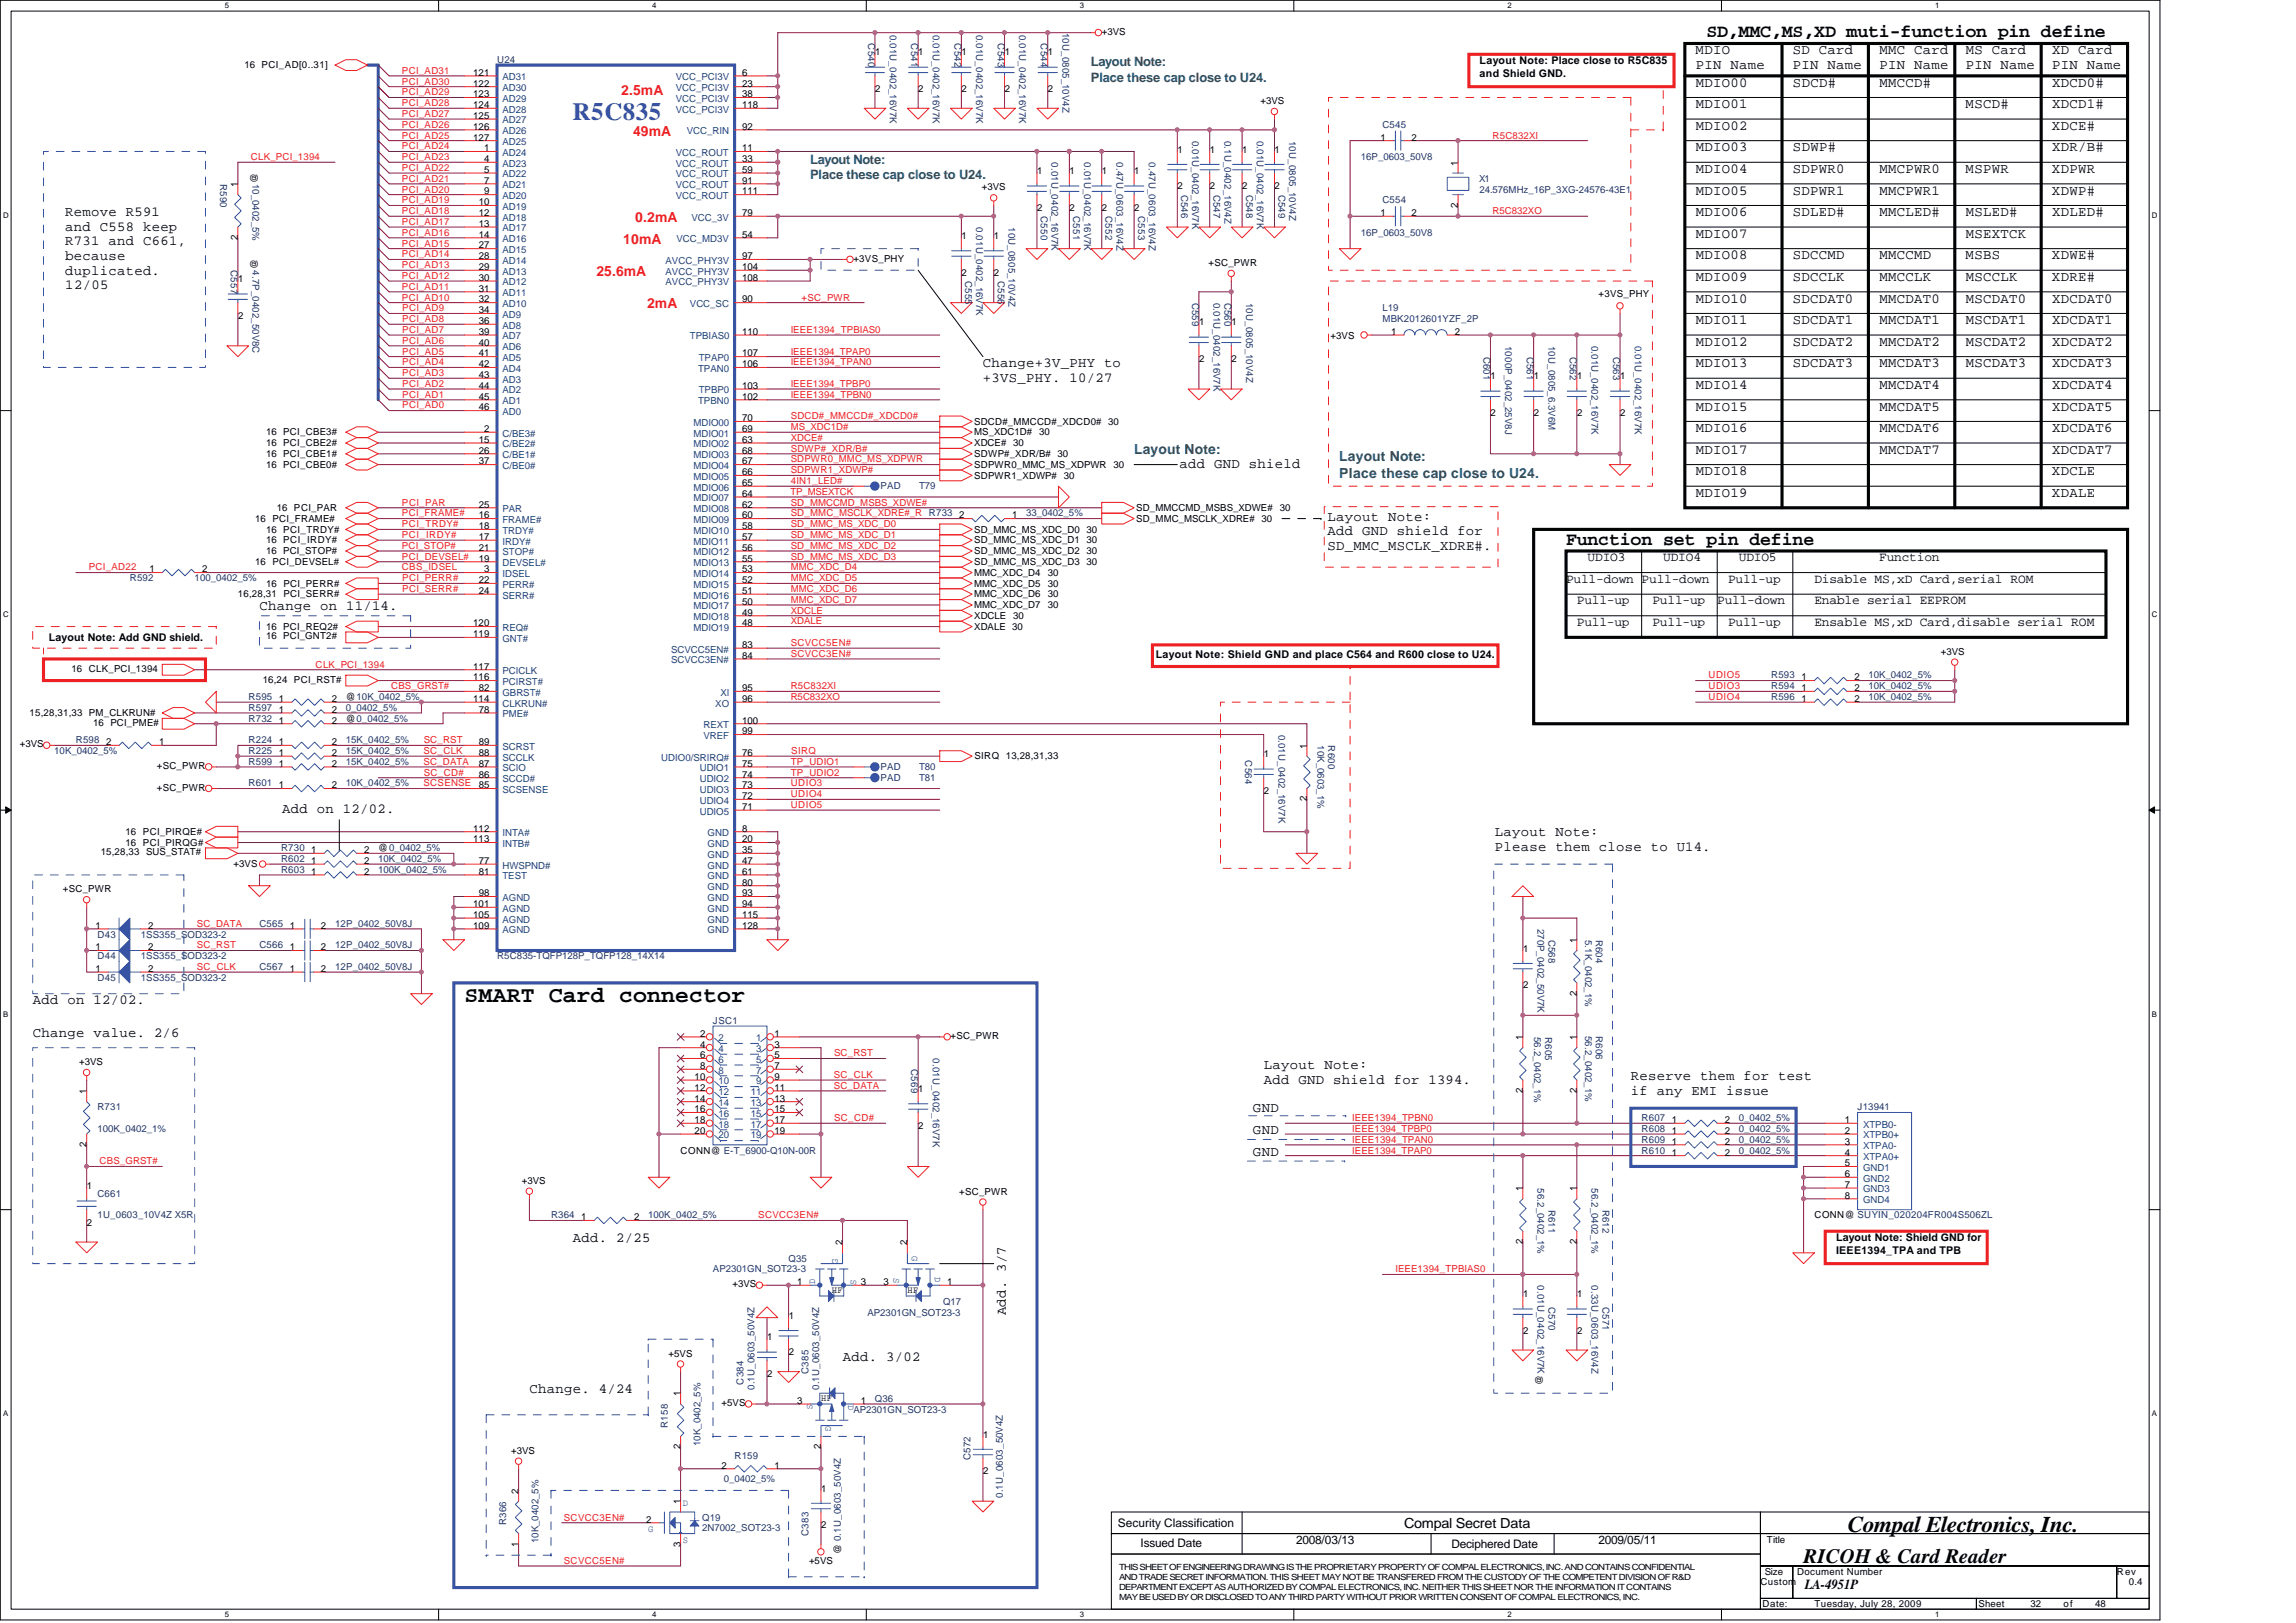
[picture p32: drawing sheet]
<svg xmlns="http://www.w3.org/2000/svg" width="297mm" height="210mm" viewBox="0 0 297 210" stroke-linecap="round" stroke-linejoin="round" font-family="sans-serif">
<defs><g id="words">
<text font-size="3.2" fill="#3953a4" x="74.1" y="15.5">R5C835</text>
<g font-size="2.9" fill="#010202">
<text x="60.1" y="129.6">SMART Card connector</text>
<text x="239.1" y="198.2">Compal Electronics, Inc.</text>
</g>
<text font-size="2.6" fill="#010202" x="233.3" y="202.2">RICOH &amp; Card Reader</text>
<g font-size="2.4" fill="#010202">
<text x="220.8" y="4.8">SD,MMC,MS,XD muti-function pin define</text>
<text x="202.6" y="70.5">Function set pin define</text>
</g>
<g font-size="1.8" fill="#010202">
<text x="219.4" y="7">MDIO</text>
<text x="219.4" y="11.2">MDIO00</text>
<text x="219.4" y="8.9">PIN Name</text>
<text x="231.9" y="11.2">SDCD#</text>
<text x="232" y="7">SD Card</text>
<text x="232" y="8.9">PIN Name</text>
<text x="243.1" y="11.2">MMCCD#</text>
<text x="243.1" y="7">MMC Card</text>
<text x="243.1" y="8.9">PIN Name</text>
<text x="254.3" y="7">MS Card</text>
<text x="254.3" y="8.9">PIN Name</text>
<text x="265.5" y="7">XD Card</text>
<text x="265.5" y="8.9">PIN Name</text>
<text x="265.5" y="11.2">XDCD0#</text>
<text x="219.4" y="14">MDIO01</text>
<text x="219.4" y="16.8">MDIO02</text>
<text x="254.3" y="14">MSCD#</text>
<text x="265.5" y="16.8">XDCE#</text>
<text x="265.5" y="14">XDCD1#</text>
<text x="219.4" y="19.6">MDIO03</text>
<text x="219.4" y="22.4">MDIO04</text>
<text x="231.9" y="19.6">SDWP#</text>
<text x="232" y="22.4">SDPWR0</text>
<text x="243.1" y="22.4">MMCPWR0</text>
<text x="254.3" y="22.4">MSPWR</text>
<text x="265.5" y="22.4">XDPWR</text>
<text x="265.5" y="19.6">XDR/B#</text>
<text x="8.4" y="28">Remove R591</text>
<text x="8.4" y="29.9">and C558 keep</text>
<text x="219.4" y="25.2">MDIO05</text>
<text x="219.4" y="28">MDIO06</text>
<text x="232" y="25.2">SDPWR1</text>
<text x="232" y="28">SDLED#</text>
<text x="243.1" y="25.2">MMCPWR1</text>
<text x="243.1" y="28">MMCLED#</text>
<text x="254.3" y="28">MSLED#</text>
<text x="265.5" y="25.2">XDWP#</text>
<text x="265.5" y="28">XDLED#</text>
<text x="8.4" y="31.7">R731 and C661,</text>
<text x="8.4" y="35.5">duplicated.</text>
<text x="8.4" y="33.6">because</text>
<text x="219.4" y="30.8">MDIO07</text>
<text x="219.4" y="33.6">MDIO08</text>
<text x="232" y="33.6">SDCCMD</text>
<text x="243.1" y="33.6">MMCCMD</text>
<text x="254.3" y="33.6">MSBS</text>
<text x="254.3" y="30.8">MSEXTCK</text>
<text x="265.5" y="33.6">XDWE#</text>
<text x="8.4" y="37.4">12/05</text>
<text x="219.4" y="36.4">MDIO09</text>
<text x="219.4" y="39.2">MDIO10</text>
<text x="219.4" y="41.9">MDIO11</text>
<text x="232" y="36.4">SDCCLK</text>
<text x="232" y="39.2">SDCDAT0</text>
<text x="232" y="41.9">SDCDAT1</text>
<text x="243.1" y="39.2">MMCDAT0</text>
<text x="243.1" y="41.9">MMCDAT1</text>
<text x="243.1" y="36.4">MMCCLK</text>
<text x="254.3" y="39.2">MSCDAT0</text>
<text x="254.3" y="41.9">MSCDAT1</text>
<text x="254.3" y="36.4">MSCCLK</text>
<text x="265.5" y="36.4">XDRE#</text>
<text x="265.5" y="39.2">XDCDAT0</text>
<text x="265.5" y="41.9">XDCDAT1</text>
<text x="127.2" y="47.5">Change+3V_PHY to</text>
<text x="219.4" y="44.7">MDIO12</text>
<text x="219.4" y="47.5">MDIO13</text>
<text x="232" y="44.7">SDCDAT2</text>
<text x="232" y="47.5">SDCDAT3</text>
<text x="243.1" y="44.7">MMCDAT2</text>
<text x="243.1" y="47.5">MMCDAT3</text>
<text x="254.3" y="44.7">MSCDAT2</text>
<text x="254.3" y="47.5">MSCDAT3</text>
<text x="265.5" y="44.7">XDCDAT2</text>
<text x="265.5" y="47.5">XDCDAT3</text>
<text x="127.2" y="49.4">+3VS_PHY. 10/27</text>
<text x="219.4" y="50.3">MDIO14</text>
<text x="219.4" y="53.1">MDIO15</text>
<text x="243.1" y="50.3">MMCDAT4</text>
<text x="243.1" y="53.1">MMCDAT5</text>
<text x="265.5" y="50.3">XDCDAT4</text>
<text x="265.5" y="53.1">XDCDAT5</text>
<text x="219.4" y="55.9">MDIO16</text>
<text x="219.4" y="58.7">MDIO17</text>
<text x="243.1" y="55.9">MMCDAT6</text>
<text x="243.1" y="58.7">MMCDAT7</text>
<text x="265.5" y="55.9">XDCDAT6</text>
<text x="265.5" y="58.7">XDCDAT7</text>
<text x="152.6" y="60.5">add GND shield</text>
<text x="219.4" y="61.5">MDIO18</text>
<text x="219.4" y="64.3">MDIO19</text>
<text x="265.5" y="61.5">XDCLE</text>
<text x="265.5" y="64.3">XDALE</text>
<text x="171.7" y="67.4">Layout Note:</text>
<text x="171.7" y="69.3">Add GND shield for</text>
<text x="171.7" y="71.1">SD_MMC_MSCLK_XDRE#.</text>
<text x="33.6" y="79">Change on 11/14.</text>
<text x="36.5" y="105.2">Add on 12/02.</text>
<text x="193.4" y="108.2">Layout Note:</text>
<text x="193.4" y="110">Please them close to U14.</text>
<text x="4.2" y="130">Add on 12/02.</text>
<text x="4.2" y="134.2">Change value. 2/6</text>
<text x="162.1" y="143.9">GND</text>
<text x="163.5" y="138.3">Layout Note:</text>
<text x="163.5" y="140.2">Add GND shield for 1394.</text>
<text x="211" y="139.7">Reserve them for test</text>
<text x="211" y="141.6">if any EMI issue</text>
<text x="162.1" y="149.5">GND</text>
<text x="162.1" y="146.7">GND</text>
<text x="74.1" y="160.7">Add. 2/25</text>
<text x="130.1" y="170.2" transform="rotate(-90 130.1 170.2)">Add. 3/7</text>
<text x="109" y="176.1">Add. 3/02</text>
<text x="68.5" y="180.3">Change. 4/24</text>
<text x="181.6" y="197.7">Compal Secret Data</text>
<text x="233.5" y="205.6">LA-4951P</text>
</g>
<g font-size="1.8" fill="#ed2024">
<text x="80.4" y="12.3">2.5mA</text>
<text x="81.9" y="17.6">49mA</text>
<text x="82.2" y="28.8">0.2mA</text>
<text x="77.1" y="35.8">25.6mA</text>
<text x="80.6" y="31.6">10mA</text>
<text x="83.7" y="39.8">2mA</text>
</g>
<g font-size="1.8" fill="#098140">
<text x="146.7" y="58.7">Layout Note:</text>
<text x="173.3" y="59.7">Layout Note:</text>
<text x="173.3" y="61.8">Place these cap close to U24.</text>
</g>
<g font-size="1.7" fill="#098140">
<text x="141.1" y="8.6">Layout Note:</text>
<text x="141.1" y="10.6">Place these cap close to U24.</text>
<text x="104.8" y="21.2">Layout Note:</text>
<text x="104.8" y="23.2">Place these cap close to U24.</text>
</g>
<g font-size="1.7" fill="#010202">
<text x="202.6" y="75.4">Pull-down</text>
<text x="205.4" y="72.6">UDIO3</text>
<text x="212.4" y="75.4">Pull-down</text>
<text x="215.2" y="72.6">UDIO4</text>
<text x="223.6" y="75.4">Pull-up</text>
<text x="225" y="72.6">UDIO5</text>
<text x="234.7" y="75.4">Disable MS,xD Card,serial ROM</text>
<text x="243.1" y="72.6">Function</text>
<text x="204" y="78.2">Pull-up</text>
<text x="204" y="81">Pull-up</text>
<text x="213.8" y="78.2">Pull-up</text>
<text x="213.8" y="81">Pull-up</text>
<text x="222.2" y="78.2">Pull-down</text>
<text x="223.6" y="81">Pull-up</text>
<text x="234.7" y="81">Ensable MS,xD Card,disable serial ROM</text>
<text x="234.7" y="78.2">Enable serial EEPROM</text>
</g>
<g font-size="1.5" fill="#010202">
<text x="144.6" y="197.5">Security Classification</text>
<text x="147.6" y="200.2">Issued Date</text>
<text x="167.7" y="199.8">2008/03/13</text>
<text x="187.8" y="200.3">Deciphered Date</text>
<text x="206.8" y="199.8">2009/05/11</text>
</g>
<g font-size="1.4" fill="#010202">
<text x="191.4" y="8.3">Layout Note: Place close to R5C835</text>
<text x="191.4" y="10">and Shield GND.</text>
<text x="6.3" y="82.9">Layout Note: Add GND shield.</text>
<text x="149.5" y="85.1">Layout Note: Shield GND and place C564 and R600 close to U24.</text>
<text x="237.5" y="160.6">Layout Note: Shield GND for</text>
<text x="237.5" y="162.3">IEEE1394_TPA and TPB</text>
</g>
<g font-size="1.2" fill="#282973">
<text x="112.3" y="5.6" transform="rotate(90 112.3 5.6)">C540</text>
<text x="115.1" y="4.5" transform="rotate(90 115.1 4.5)">0.01U_0402_16V7K</text>
<text x="117.9" y="5.6" transform="rotate(90 117.9 5.6)">C541</text>
<text x="120.7" y="4.5" transform="rotate(90 120.7 4.5)">0.01U_0402_16V7K</text>
<text x="123.5" y="5.6" transform="rotate(90 123.5 5.6)">C542</text>
<text x="126.3" y="4.5" transform="rotate(90 126.3 4.5)">0.01U_0402_16V7K</text>
<text x="129.1" y="5.6" transform="rotate(90 129.1 5.6)">C543</text>
<text x="131.9" y="4.5" transform="rotate(90 131.9 4.5)">0.01U_0402_16V7K</text>
<text x="134.7" y="5.6" transform="rotate(90 134.7 5.6)">C544</text>
<text x="137.5" y="4.2" transform="rotate(90 137.5 4.2)">10U_0805_10V4Z</text>
<text x="64.3" y="8.1">U24</text>
<text x="178.9" y="16.5">C545</text>
<text x="28.5" y="23.8" transform="rotate(90 28.5 23.8)">R590</text>
<text x="32.7" y="23.8" transform="rotate(90 32.7 23.8)">10_0402_5%</text>
<text x="136.1" y="21" transform="rotate(90 136.1 21)">0.01U_0402_16V7K</text>
<text x="140.2" y="21" transform="rotate(90 140.2 21)">0.01U_0402_16V7K</text>
<text x="144.4" y="21" transform="rotate(90 144.4 21)">0.47U_0603_16V4Z</text>
<text x="148.6" y="21" transform="rotate(90 148.6 21)">0.47U_0603_16V4Z</text>
<text x="154.2" y="18.2" transform="rotate(90 154.2 18.2)">0.01U_0402_16V7K</text>
<text x="158.4" y="18.2" transform="rotate(90 158.4 18.2)">0.1U_0402_16V4Z</text>
<text x="162.6" y="18.2" transform="rotate(90 162.6 18.2)">0.01U_0402_16V7K</text>
<text x="166.8" y="18.2" transform="rotate(90 166.8 18.2)">10U_0805_10V4Z</text>
<text x="176.1" y="20.7">16P_0603_50V8</text>
<text x="191.4" y="23.5">X1</text>
<text x="126.3" y="29.4" transform="rotate(90 126.3 29.4)">0.01U_0402_16V7K</text>
<text x="130.5" y="29.4" transform="rotate(90 130.5 29.4)">10U_0805_10V4Z</text>
<text x="134.7" y="28" transform="rotate(90 134.7 28)">C550</text>
<text x="138.9" y="28" transform="rotate(90 138.9 28)">C551</text>
<text x="143" y="28" transform="rotate(90 143 28)">C552</text>
<text x="147.2" y="28" transform="rotate(90 147.2 28)">C553</text>
<text x="152.8" y="25.2" transform="rotate(90 152.8 25.2)">C546</text>
<text x="157" y="25.2" transform="rotate(90 157 25.2)">C547</text>
<text x="161.2" y="25.2" transform="rotate(90 161.2 25.2)">C548</text>
<text x="165.4" y="25.2" transform="rotate(90 165.4 25.2)">C549</text>
<text x="178.9" y="26.3">C554</text>
<text x="191.4" y="24.9">24.576MHz_16P_3XG-24576-43E1</text>
<text x="29.9" y="35" transform="rotate(90 29.9 35)">C557</text>
<text x="32.7" y="35" transform="rotate(90 32.7 35)">4.7P_0402_50V8C</text>
<text x="176.1" y="30.5">16P_0603_50V8</text>
<text x="124.9" y="36.4" transform="rotate(90 124.9 36.4)">C555</text>
<text x="129.1" y="36.4" transform="rotate(90 129.1 36.4)">C556</text>
<text x="154.2" y="39.2" transform="rotate(90 154.2 39.2)">C559</text>
<text x="157" y="39.2" transform="rotate(90 157 39.2)">0.01U_0402_16V7K</text>
<text x="158.4" y="39.2" transform="rotate(90 158.4 39.2)">C560</text>
<text x="161.2" y="39.2" transform="rotate(90 161.2 39.2)">10U_0805_10V4Z</text>
<text x="178.9" y="40.3">L19</text>
<text x="178.9" y="41.7">MBK2012601YZF_2P</text>
<text x="191.9" y="46.1" transform="rotate(90 191.9 46.1)">C601</text>
<text x="194.7" y="44.7" transform="rotate(90 194.7 44.7)">1000P_0402_25V8J</text>
<text x="197.5" y="46.1" transform="rotate(90 197.5 46.1)">C561</text>
<text x="200.3" y="44.7" transform="rotate(90 200.3 44.7)">10U_0805_6.3V6M</text>
<text x="203.1" y="46.1" transform="rotate(90 203.1 46.1)">C562</text>
<text x="205.9" y="44.7" transform="rotate(90 205.9 44.7)">0.01U_0402_16V7K</text>
<text x="208.7" y="46.1" transform="rotate(90 208.7 46.1)">C563</text>
<text x="211.5" y="44.7" transform="rotate(90 211.5 44.7)">0.01U_0402_16V7K</text>
<text x="113.9" y="63.3">PAD</text>
<text x="118.9" y="63.3">T79</text>
<text x="120.2" y="66.8">R733</text>
<text x="132.8" y="66.8">33_0402_5%</text>
<text x="16.8" y="75.2">R592</text>
<text x="25.2" y="75.2">100_0402_5%</text>
<text x="229.1" y="87.8">R593</text>
<text x="229.1" y="89.2">R594</text>
<text x="241.7" y="87.8">10K_0402_5%</text>
<text x="241.7" y="89.2">10K_0402_5%</text>
<text x="32.2" y="92">R597</text>
<text x="32.2" y="93.4">R732</text>
<text x="32.2" y="90.6">R595</text>
<text x="44.7" y="92">0_0402_5%</text>
<text x="165.4" y="95" transform="rotate(90 165.4 95)">0.01U_0402_16V7K</text>
<text x="229.1" y="90.6">R596</text>
<text x="241.7" y="90.6">10K_0402_5%</text>
<text x="7" y="97.6">10K_0402_5%</text>
<text x="9.8" y="96.2">R598</text>
<text x="32.2" y="97.6">R225</text>
<text x="32.2" y="96.2">R224</text>
<text x="32.2" y="99">R599</text>
<text x="32.2" y="101.7">R601</text>
<text x="44.7" y="97.6">15K_0402_5%</text>
<text x="44.7" y="96.2">15K_0402_5%</text>
<text x="44.7" y="99">15K_0402_5%</text>
<text x="44.7" y="101.7">10K_0402_5%</text>
<text x="113.9" y="99.6">PAD</text>
<text x="113.9" y="101">PAD</text>
<text x="118.9" y="99.6">T80</text>
<text x="118.9" y="101">T81</text>
<text x="161.1" y="98.4" transform="rotate(90 161.1 98.4)">C564</text>
<text x="170.4" y="96.4" transform="rotate(90 170.4 96.4)">10K_0603_1%</text>
<text x="171.8" y="96.4" transform="rotate(90 171.8 96.4)">R600</text>
<text x="36.4" y="110.1">R730</text>
<text x="36.4" y="112.9">R603</text>
<text x="36.4" y="111.5">R602</text>
<text x="48.9" y="112.9">100K_0402_5%</text>
<text x="48.9" y="111.5">10K_0402_5%</text>
<text x="33.6" y="119.9">C565</text>
<text x="43.3" y="119.9">12P_0402_50V8J</text>
<text x="12.6" y="124.1">D44</text>
<text x="12.6" y="121.3">D43</text>
<text x="18.2" y="124.1">1SS355_SOD323-2</text>
<text x="18.2" y="121.3">1SS355_SOD323-2</text>
<text x="33.6" y="122.7">C566</text>
<text x="33.6" y="125.5">C567</text>
<text x="43.3" y="122.7">12P_0402_50V8J</text>
<text x="43.3" y="125.5">12P_0402_50V8J</text>
<text x="64.3" y="124.1">R5C835-TQFP128P_TQFP128_14X14</text>
<text x="198.9" y="120.2" transform="rotate(90 198.9 120.2)">270P_0402_50V7K</text>
<text x="200.3" y="121.6" transform="rotate(90 200.3 121.6)">C568</text>
<text x="205.1" y="121.6" transform="rotate(90 205.1 121.6)">5.1K_0402_1%</text>
<text x="206.5" y="121.6" transform="rotate(90 206.5 121.6)">R604</text>
<text x="12.6" y="126.9">D45</text>
<text x="18.2" y="126.9">1SS355_SOD323-2</text>
<text x="92.2" y="132.5">JSC1</text>
<text x="120.7" y="136.9" transform="rotate(90 120.7 136.9)">0.01U_0402_16V7K</text>
<text x="198.5" y="134.2" transform="rotate(90 198.5 134.2)">56.2_0402_1%</text>
<text x="199.9" y="134.2" transform="rotate(90 199.9 134.2)">R605</text>
<text x="205.1" y="134" transform="rotate(90 205.1 134)">56.2_0402_1%</text>
<text x="206.5" y="134" transform="rotate(90 206.5 134)">R606</text>
<text x="12.6" y="143.7">R731</text>
<text x="117.9" y="138.3" transform="rotate(90 117.9 138.3)">C569</text>
<text x="240.3" y="143.7">J13941</text>
<text x="12.6" y="146.4">100K_0402_1%</text>
<text x="212.4" y="149.2">R610</text>
<text x="212.4" y="147.8">R609</text>
<text x="212.4" y="146.4">R608</text>
<text x="212.4" y="145.1">R607</text>
<text x="225" y="149.2">0_0402_5%</text>
<text x="225" y="147.8">0_0402_5%</text>
<text x="225" y="146.4">0_0402_5%</text>
<text x="225" y="145.1">0_0402_5%</text>
<text x="12.6" y="154.8">C661</text>
<text x="198.9" y="153.7" transform="rotate(90 198.9 153.7)">56.2_0402_1%</text>
<text x="205.9" y="153.7" transform="rotate(90 205.9 153.7)">56.2_0402_1%</text>
<text x="12.6" y="157.6">1U_0603_10V4Z X5R</text>
<text x="71.3" y="157.6">R364</text>
<text x="83.9" y="157.6">100K_0402_5%</text>
<text x="200.3" y="156.5" transform="rotate(90 200.3 156.5)">R611</text>
<text x="207.3" y="156.5" transform="rotate(90 207.3 156.5)">R612</text>
<text x="92.2" y="164.6">AP2301GN_SOT23-3</text>
<text x="102" y="163.2">Q35</text>
<text x="198.9" y="166.3" transform="rotate(90 198.9 166.3)">0.01U_0402_16V7K</text>
<text x="205.9" y="166.3" transform="rotate(90 205.9 166.3)">0.33U_0603_16V4Z</text>
<text x="112.2" y="170.2">AP2301GN_SOT23-3</text>
<text x="122" y="168.8">Q17</text>
<text x="200.3" y="169.1" transform="rotate(90 200.3 169.1)">C570</text>
<text x="207.3" y="169.1" transform="rotate(90 207.3 169.1)">C571</text>
<text x="96.2" y="179.1" transform="rotate(-90 96.2 179.1)">C384</text>
<text x="97.6" y="179.8" transform="rotate(-90 97.6 179.8)">0.1U_0603_50V4Z</text>
<text x="104.6" y="177.7" transform="rotate(-90 104.6 177.7)">C385</text>
<text x="106" y="179.8" transform="rotate(-90 106 179.8)">0.1U_0603_50V4Z</text>
<text x="86.4" y="184.7" transform="rotate(-90 86.4 184.7)">R158</text>
<text x="110.4" y="182.8">AP2301GN_SOT23-3</text>
<text x="113.2" y="181.4">Q36</text>
<text x="90.6" y="187.1" transform="rotate(-90 90.6 187.1)">10K_0402_5%</text>
<text x="93.6" y="191.7">0_0402_5%</text>
<text x="95" y="188.8">R159</text>
<text x="125.5" y="188.9" transform="rotate(-90 125.5 188.9)">C572</text>
<text x="65.5" y="197.3" transform="rotate(-90 65.5 197.3)">R366</text>
<text x="90.8" y="196.7">Q19</text>
<text x="129.7" y="193.8" transform="rotate(-90 129.7 193.8)">0.1U_0603_50V4Z</text>
<text x="69.7" y="199.7" transform="rotate(-90 69.7 199.7)">10K_0402_5%</text>
<text x="90.8" y="198.1">2N7002_SOT23-3</text>
<text x="104.6" y="198.7" transform="rotate(-90 104.6 198.7)">C383</text>
</g>
<g font-size="1.2" fill="#010202">
<text x="142.5" y="4.5">+3VS</text>
<text x="31.6" y="8.8">16 PCI_AD[0..31]</text>
<text x="61.2" y="9.8">121</text>
<text x="61.2" y="11.2">122</text>
<text x="96" y="9.8">6</text>
<text x="96" y="11.2">23</text>
<text x="113.2" y="7.2">1</text>
<text x="113.2" y="11.9">2</text>
<text x="118.8" y="7.2">1</text>
<text x="118.8" y="11.9">2</text>
<text x="124.4" y="7.2">1</text>
<text x="124.4" y="11.9">2</text>
<text x="130" y="7.2">1</text>
<text x="130" y="11.9">2</text>
<text x="135.6" y="7.2">1</text>
<text x="135.6" y="11.9">2</text>
<text x="61.2" y="12.6">123</text>
<text x="61.2" y="14">124</text>
<text x="61.2" y="15.4">125</text>
<text x="61.2" y="16.8">126</text>
<text x="96" y="16.8">92</text>
<text x="96" y="14">118</text>
<text x="96" y="12.6">38</text>
<text x="163.1" y="13.5">+3VS</text>
<text x="33.3" y="23.6" transform="rotate(-90 33.3 23.6)">@</text>
<text x="61.2" y="18.2">127</text>
<text x="62.6" y="19.6">1</text>
<text x="62.6" y="21">4</text>
<text x="62.6" y="22.4">5</text>
<text x="62.6" y="23.8">7</text>
<text x="96" y="19.6">11</text>
<text x="96" y="21">33</text>
<text x="96" y="23.8">91</text>
<text x="96" y="22.4">59</text>
<text x="134.2" y="22.5">1</text>
<text x="138.4" y="22.5">1</text>
<text x="142.6" y="22.5">1</text>
<text x="146.7" y="22.5">1</text>
<text x="152.3" y="19.7">1</text>
<text x="156.5" y="19.7">1</text>
<text x="160.7" y="19.7">1</text>
<text x="164.9" y="19.7">1</text>
<text x="178.6" y="18.2">1</text>
<text x="182.6" y="18.2">2</text>
<text x="188.6" y="21.4" transform="rotate(-90 188.6 21.4)">1</text>
<text x="30.8" y="24.2" transform="rotate(-90 30.8 24.2)">1</text>
<text x="61.9" y="26.6">10</text>
<text x="61.9" y="28">12</text>
<text x="61.9" y="29.4">13</text>
<text x="62.6" y="25.2">9</text>
<text x="96" y="25.2">111</text>
<text x="96" y="28">79</text>
<text x="127" y="24.6">+3VS</text>
<text x="134.2" y="27.3">2</text>
<text x="138.4" y="27.3">2</text>
<text x="142.6" y="27.3">2</text>
<text x="146.7" y="27.3">2</text>
<text x="152.3" y="24.5">2</text>
<text x="156.5" y="24.5">2</text>
<text x="160.7" y="24.5">2</text>
<text x="164.9" y="24.5">2</text>
<text x="178.6" y="28">1</text>
<text x="182.6" y="28">2</text>
<text x="188.6" y="26.9" transform="rotate(-90 188.6 26.9)">2</text>
<text x="30.8" y="31" transform="rotate(-90 30.8 31)">2</text>
<text x="33.3" y="34.8" transform="rotate(-90 33.3 34.8)">@</text>
<text x="61.9" y="30.8">14</text>
<text x="61.9" y="32.1">27</text>
<text x="61.9" y="33.5">28</text>
<text x="61.9" y="34.9">29</text>
<text x="96" y="33.5">97</text>
<text x="96" y="34.9">104</text>
<text x="96" y="30.8">54</text>
<text x="110.4" y="33.8">+3VS_PHY</text>
<text x="124.4" y="30.9">1</text>
<text x="124.4" y="35.7">2</text>
<text x="128.6" y="30.9">1</text>
<text x="128.6" y="35.7">2</text>
<text x="156.4" y="34.4">+SC_PWR</text>
<text x="30.8" y="36.5">1</text>
<text x="30.8" y="41.3">2</text>
<text x="61.9" y="36.3">30</text>
<text x="61.9" y="37.7">31</text>
<text x="61.9" y="39.1">32</text>
<text x="61.9" y="40.5">34</text>
<text x="61.9" y="41.9">36</text>
<text x="96" y="36.3">108</text>
<text x="96" y="39.1">90</text>
<text x="206.8" y="38.5">+3VS_PHY</text>
<text x="61.9" y="43.3">39</text>
<text x="61.9" y="44.7">40</text>
<text x="61.9" y="46.1">41</text>
<text x="61.9" y="47.5">42</text>
<text x="96" y="46.1">107</text>
<text x="96" y="47.5">106</text>
<text x="96" y="43.3">110</text>
<text x="155.1" y="42.1">1</text>
<text x="155.1" y="46.8">2</text>
<text x="159.3" y="42.1">1</text>
<text x="159.3" y="46.8">2</text>
<text x="172.1" y="43.9">+3VS</text>
<text x="180" y="43.3">1</text>
<text x="188.2" y="43.3">2</text>
<text x="61.9" y="48.9">43</text>
<text x="61.9" y="50.3">44</text>
<text x="61.9" y="51.7">45</text>
<text x="61.9" y="53.1">46</text>
<text x="96" y="50.3">103</text>
<text x="96" y="51.7">102</text>
<text x="192.8" y="49.1">1</text>
<text x="192.8" y="53.8">2</text>
<text x="198.4" y="49.1">1</text>
<text x="198.4" y="53.8">2</text>
<text x="204" y="49.1">1</text>
<text x="204" y="53.8">2</text>
<text x="209.6" y="49.1">1</text>
<text x="209.6" y="53.8">2</text>
<text x="34.4" y="56.3">16 PCI_CBE3#</text>
<text x="34.4" y="57.7">16 PCI_CBE2#</text>
<text x="34.4" y="59.1">16 PCI_CBE1#</text>
<text x="61.9" y="57.3">15</text>
<text x="61.9" y="58.7">26</text>
<text x="62.6" y="55.9">2</text>
<text x="96" y="54.5">70</text>
<text x="96" y="58.7">68</text>
<text x="96" y="55.9">69</text>
<text x="96" y="57.3">63</text>
<text x="126" y="54.9">SDCD#_MMCCD#_XDCD0# 30</text>
<text x="126" y="56.3">MS_XDC1D#</text>
<text x="126" y="57.7">XDCE#</text>
<text x="126" y="59.1">SDWP#_XDR/B# 30</text>
<text x="131.1" y="57.7">30</text>
<text x="134.4" y="56.3">30</text>
<text x="34.4" y="60.5">16 PCI_CBE0#</text>
<text x="61.9" y="60.1">37</text>
<text x="61.9" y="65.7">25</text>
<text x="96" y="60.1">67</text>
<text x="96" y="61.5">66</text>
<text x="96" y="62.9">65</text>
<text x="96" y="64.3">64</text>
<text x="96" y="65.7">62</text>
<text x="126" y="60.5">SDPWR0_MMC_MS_XDPWR</text>
<text x="126" y="61.9">SDPWR1_XDWP#</text>
<text x="137.6" y="61.9">30</text>
<text x="144.1" y="60.5">30</text>
<text x="33" y="67.5">16 PCI_FRAME#</text>
<text x="34.4" y="68.9">16 PCI_TRDY#</text>
<text x="34.4" y="70.3">16 PCI_IRDY#</text>
<text x="34.4" y="71.7">16 PCI_STOP#</text>
<text x="35.8" y="66.1">16 PCI_PAR</text>
<text x="61.9" y="67.1">16</text>
<text x="61.9" y="68.5">18</text>
<text x="61.9" y="69.9">17</text>
<text x="61.9" y="71.3">21</text>
<text x="96" y="68.5">58</text>
<text x="96" y="69.9">57</text>
<text x="96" y="71.3">56</text>
<text x="96" y="67.1">60</text>
<text x="124.1" y="67.1">2</text>
<text x="126" y="68.9">SD_MMC_MS_XDC_D0</text>
<text x="126" y="70.3">SD_MMC_MS_XDC_D1</text>
<text x="126" y="71.7">SD_MMC_MS_XDC_D2</text>
<text x="130.9" y="67.1">1</text>
<text x="140.6" y="68.9">30</text>
<text x="140.6" y="70.3">30</text>
<text x="140.6" y="71.7">30</text>
<text x="147" y="66.1">SD_MMCCMD_MSBS_XDWE#</text>
<text x="147" y="67.5">SD_MMC_MSCLK_XDRE#</text>
<text x="163.2" y="67.5">30</text>
<text x="165.6" y="66.1">30</text>
<text x="19.3" y="74.1">1</text>
<text x="26.2" y="74.1">2</text>
<text x="30.8" y="77.3">16,28,31 PCI_SERR#</text>
<text x="33" y="73.1">16 PCI_DEVSEL#</text>
<text x="34.4" y="75.9">16 PCI_PERR#</text>
<text x="61.9" y="72.7">19</text>
<text x="61.9" y="75.5">22</text>
<text x="61.9" y="76.9">24</text>
<text x="62.6" y="74.1">3</text>
<text x="96" y="72.7">55</text>
<text x="96" y="74.1">53</text>
<text x="96" y="75.5">52</text>
<text x="96" y="76.9">51</text>
<text x="126" y="73.1">SD_MMC_MS_XDC_D3</text>
<text x="126" y="74.5">MMC_XDC_D4</text>
<text x="126" y="75.9">MMC_XDC_D5</text>
<text x="126" y="77.3">MMC_XDC_D6</text>
<text x="135.5" y="74.5">30</text>
<text x="135.5" y="75.9">30</text>
<text x="135.5" y="77.3">30</text>
<text x="140.6" y="73.1">30</text>
<text x="34.4" y="81.5">16 PCI_REQ2#</text>
<text x="34.4" y="82.7">16 PCI_GNT2#</text>
<text x="61.2" y="81">120</text>
<text x="61.2" y="82.4">119</text>
<text x="96" y="83.8">83</text>
<text x="96" y="78.2">50</text>
<text x="96" y="79.6">49</text>
<text x="96" y="81">48</text>
<text x="126" y="78.7">MMC_XDC_D7</text>
<text x="126" y="80.1">XDCLE</text>
<text x="126" y="81.5">XDALE 30</text>
<text x="131.1" y="80.1">30</text>
<text x="135.5" y="78.7">30</text>
<text x="9.3" y="86.9">16 CLK_PCI_1394</text>
<text x="34" y="88.3">16,24 PCI_RST#</text>
<text x="61.2" y="86.6">117</text>
<text x="61.2" y="88">116</text>
<text x="61.9" y="89.4">82</text>
<text x="96" y="85.2">84</text>
<text x="96" y="89.4">95</text>
<text x="233.1" y="88">1</text>
<text x="233.1" y="89.4">1</text>
<text x="239.9" y="88">2</text>
<text x="239.9" y="89.4">2</text>
<text x="251.1" y="84.7">+3VS</text>
<text x="3.8" y="92.7">15,28,31,33 PM_CLKRUN#</text>
<text x="12.1" y="93.9">16 PCI_PME#</text>
<text x="36.1" y="92.2">1</text>
<text x="36.1" y="93.6">1</text>
<text x="36.1" y="90.8">1</text>
<text x="42.9" y="92.2">2</text>
<text x="42.9" y="93.6">2</text>
<text x="42.9" y="90.8">2</text>
<text x="44.7" y="93.4">@0_0402_5%</text>
<text x="44.7" y="90.6">@10K_0402_5%</text>
<text x="61.2" y="90.8">114</text>
<text x="61.9" y="92.2">78</text>
<text x="96" y="95">99</text>
<text x="96" y="93.6">100</text>
<text x="96" y="90.8">96</text>
<text x="233.1" y="90.8">1</text>
<text x="239.9" y="90.8">2</text>
<text x="2.6" y="96.7">+3VS</text>
<text x="13.7" y="96.4">2</text>
<text x="20.3" y="99.5">+SC_PWR</text>
<text x="20.6" y="96.4">1</text>
<text x="36.1" y="97.8">1</text>
<text x="36.1" y="96.4">1</text>
<text x="36.1" y="99.2">1</text>
<text x="36.1" y="102">1</text>
<text x="42.9" y="97.8">2</text>
<text x="42.9" y="96.4">2</text>
<text x="42.9" y="99.2">2</text>
<text x="42.9" y="102">2</text>
<text x="61.9" y="97.8">88</text>
<text x="61.9" y="96.4">89</text>
<text x="61.9" y="99.2">87</text>
<text x="61.9" y="100.6">86</text>
<text x="61.9" y="102">85</text>
<text x="96" y="99.2">75</text>
<text x="96" y="100.6">74</text>
<text x="96" y="102">73</text>
<text x="96" y="97.8">76</text>
<text x="126.1" y="98.3">SIRQ 13,28,31,33</text>
<text x="163.5" y="98">1</text>
<text x="169.1" y="96.9" transform="rotate(-90 169.1 96.9)">1</text>
<text x="20.3" y="102.3">+SC_PWR</text>
<text x="61.2" y="107.6">112</text>
<text x="96" y="107.6">8</text>
<text x="96" y="103.4">72</text>
<text x="96" y="104.8">71</text>
<text x="163.5" y="102.7">2</text>
<text x="169.1" y="103.7" transform="rotate(-90 169.1 103.7)">2</text>
<text x="13" y="110.7">15,28,33 SUS_STAT#</text>
<text x="16.3" y="108">16 PCI_PIRQE#</text>
<text x="16.3" y="109.4">16 PCI_PIRQG#</text>
<text x="30.2" y="112.2">+3VS</text>
<text x="40.3" y="110.4">1</text>
<text x="40.3" y="113.2">1</text>
<text x="40.3" y="111.8">1</text>
<text x="47.1" y="110.4">2</text>
<text x="47.1" y="113.2">2</text>
<text x="47.1" y="111.8">2</text>
<text x="48.9" y="110.1">@0_0402_5%</text>
<text x="61.2" y="109">113</text>
<text x="61.9" y="113.2">81</text>
<text x="61.9" y="111.8">77</text>
<text x="96" y="109">20</text>
<text x="96" y="110.4">35</text>
<text x="96" y="111.8">47</text>
<text x="96" y="113.2">61</text>
<text x="8.1" y="115.4">+SC_PWR</text>
<text x="61.2" y="118.8">105</text>
<text x="61.2" y="117.4">101</text>
<text x="61.9" y="116">98</text>
<text x="96" y="114.6">80</text>
<text x="96" y="116">93</text>
<text x="96" y="117.4">94</text>
<text x="96" y="118.8">115</text>
<text x="12.3" y="125.7">1</text>
<text x="12.3" y="123">1</text>
<text x="12.3" y="120.2">1</text>
<text x="19.2" y="125.7">2</text>
<text x="19.2" y="123">2</text>
<text x="19.2" y="120.2">2</text>
<text x="37.5" y="120.2">1</text>
<text x="37.5" y="123">1</text>
<text x="37.5" y="125.7">1</text>
<text x="41.5" y="120.2">2</text>
<text x="41.5" y="123">2</text>
<text x="41.5" y="125.7">2</text>
<text x="61.2" y="120.2">109</text>
<text x="96" y="120.2">128</text>
<text x="197" y="123.1">1</text>
<text x="204" y="122" transform="rotate(-90 204 122)">1</text>
<text x="197" y="127.9">2</text>
<text x="204" y="128.8" transform="rotate(-90 204 128.8)">2</text>
<text x="10.2" y="137.8">+3VS</text>
<text x="90.6" y="134.1">2</text>
<text x="90.6" y="135.5">4</text>
<text x="90.6" y="136.9">6</text>
<text x="100.2" y="134.1">1</text>
<text x="100.2" y="135.5">3</text>
<text x="100.2" y="136.9">5</text>
<text x="123" y="134.4">+SC_PWR</text>
<text x="197" y="134.6" transform="rotate(-90 197 134.6)">1</text>
<text x="204" y="134.6" transform="rotate(-90 204 134.6)">1</text>
<text x="11.2" y="141.6" transform="rotate(-90 11.2 141.6)">1</text>
<text x="89.9" y="139.7">10</text>
<text x="89.9" y="141.1">12</text>
<text x="89.9" y="142.5">14</text>
<text x="89.9" y="143.9">16</text>
<text x="90.6" y="138.3">8</text>
<text x="100.2" y="141.1">11</text>
<text x="100.2" y="142.5">13</text>
<text x="100.2" y="143.9">15</text>
<text x="100.2" y="138.3">7</text>
<text x="100.2" y="139.7">9</text>
<text x="118.8" y="141.3">1</text>
<text x="197" y="141.4" transform="rotate(-90 197 141.4)">2</text>
<text x="204" y="141.4" transform="rotate(-90 204 141.4)">2</text>
<text x="11.2" y="148.4" transform="rotate(-90 11.2 148.4)">2</text>
<text x="88.1" y="149.2">CONN@ E-T_6900-Q10N-00R</text>
<text x="89.9" y="145.3">18</text>
<text x="89.9" y="146.7">20</text>
<text x="100.2" y="145.3">17</text>
<text x="100.2" y="146.7">19</text>
<text x="118.8" y="146">2</text>
<text x="216.3" y="149.5">1</text>
<text x="216.3" y="148.1">1</text>
<text x="216.3" y="146.7">1</text>
<text x="216.3" y="145.3">1</text>
<text x="223.1" y="149.5">2</text>
<text x="223.1" y="148.1">2</text>
<text x="223.1" y="146.7">2</text>
<text x="223.1" y="145.3">2</text>
<text x="238.7" y="145.3">1</text>
<text x="238.7" y="146.7">2</text>
<text x="238.7" y="148.1">3</text>
<text x="238.7" y="149.5">4</text>
<text x="11.2" y="153.9">1</text>
<text x="67.5" y="153.2">+3VS</text>
<text x="124.1" y="154.6">+SC_PWR</text>
<text x="197" y="154.1" transform="rotate(-90 197 154.1)">1</text>
<text x="204" y="154.1" transform="rotate(-90 204 154.1)">1</text>
<text x="238.7" y="150.9">5</text>
<text x="238.7" y="152.3">6</text>
<text x="238.7" y="153.7">7</text>
<text x="238.7" y="155.1">8</text>
<text x="11.2" y="158.6">2</text>
<text x="75.2" y="157.9">1</text>
<text x="82" y="157.9">2</text>
<text x="109" y="161.1" transform="rotate(-90 109 161.1)">2</text>
<text x="117.4" y="161.1" transform="rotate(-90 117.4 161.1)">2</text>
<text x="197" y="161" transform="rotate(-90 197 161)">2</text>
<text x="204" y="161" transform="rotate(-90 204 161)">2</text>
<text x="234.7" y="157.6">CONN@ SUYIN_020204FR004S506ZL</text>
<text x="94.8" y="166.6">+3VS</text>
<text x="103.1" y="166.3">1</text>
<text x="107.6" y="167.3">HF</text>
<text x="111.4" y="166.3">3</text>
<text x="114.3" y="166.3">3</text>
<text x="117.4" y="167.3">HF</text>
<text x="122.6" y="166.3">1</text>
<text x="197" y="167.8">1</text>
<text x="204" y="167.8">1</text>
<text x="99.2" y="173.4">1</text>
<text x="102" y="170.6">1</text>
<text x="197" y="172.6">2</text>
<text x="204" y="172.6">2</text>
<text x="86.5" y="175.5">+5VS</text>
<text x="99.2" y="178.2">2</text>
<text x="102" y="175.4">2</text>
<text x="199.6" y="179.1" transform="rotate(-90 199.6 179.1)">@</text>
<text x="88" y="180.7" transform="rotate(-90 88 180.7)">1</text>
<text x="93.4" y="181.9">+5VS</text>
<text x="103.1" y="181.6">3</text>
<text x="106.2" y="181.2">HF</text>
<text x="111.4" y="181.6">1</text>
<text x="127.2" y="186">1</text>
<text x="66.1" y="188.1">+3VS</text>
<text x="88" y="187.5" transform="rotate(-90 88 187.5)">2</text>
<text x="93.4" y="190">2</text>
<text x="100.2" y="190">1</text>
<text x="106.2" y="187.5" transform="rotate(-90 106.2 187.5)">2</text>
<text x="127.2" y="190.7">2</text>
<text x="67.1" y="193.2" transform="rotate(-90 67.1 193.2)">2</text>
<text x="83.6" y="197">2</text>
<text x="88" y="194.6" transform="rotate(-90 88 194.6)">1</text>
<text x="106.2" y="193">1</text>
<text x="106.2" y="197.7">2</text>
<text x="67.1" y="200.1" transform="rotate(-90 67.1 200.1)">1</text>
<text x="88" y="200.1" transform="rotate(-90 88 200.1)">3</text>
<text x="104.7" y="202.3">+5VS</text>
<text x="108.8" y="201" transform="rotate(-90 108.8 201)">@ 0.1U_0603_50V4Z</text>
<text x="228.3" y="203.7">Size</text>
<text x="228.6" y="199.7">Title</text>
<text x="232.5" y="203.7">Document Number</text>
<text x="273.8" y="203.7">Rev</text>
<text x="227.8" y="205.1">Custom</text>
<text x="228" y="207.9">Date:</text>
<text x="234.7" y="207.9">Tuesday, July 28, 2009</text>
<text x="256" y="207.9">Sheet</text>
<text x="262.7" y="207.9">32</text>
<text x="267" y="207.9">of</text>
<text x="271.1" y="207.9">48</text>
<text x="275.4" y="205.1">0.4</text>
</g>
<g font-size="1.2" fill="#ed2024">
<text x="52" y="9.5">PCI_AD31</text>
<text x="52" y="10.9">PCI_AD30</text>
<text x="52" y="13.7">PCI_AD28</text>
<text x="52" y="15.1">PCI_AD27</text>
<text x="52" y="12.3">PCI_AD29</text>
<text x="52" y="17.9">PCI_AD25</text>
<text x="52" y="16.5">PCI_AD26</text>
<text x="193.1" y="17.9">R5C832XI</text>
<text x="32.4" y="20.7">CLK_PCI_1394</text>
<text x="52" y="23.5">PCI_AD21</text>
<text x="52" y="22.1">PCI_AD22</text>
<text x="52" y="19.3">PCI_AD24</text>
<text x="52" y="20.7">PCI_AD23</text>
<text x="52" y="27.7">PCI_AD18</text>
<text x="52" y="29.1">PCI_AD17</text>
<text x="52" y="24.9">PCI_AD20</text>
<text x="52" y="26.3">PCI_AD19</text>
<text x="193.1" y="27.7">R5C832XO</text>
<text x="52" y="33.3">PCI_AD14</text>
<text x="52" y="31.9">PCI_AD15</text>
<text x="52" y="30.5">PCI_AD16</text>
<text x="52" y="34.7">PCI_AD13</text>
<text x="52" y="38.9">PCI_AD10</text>
<text x="52" y="36.1">PCI_AD12</text>
<text x="52" y="37.5">PCI_AD11</text>
<text x="52" y="40.3">PCI_AD9</text>
<text x="52" y="41.7">PCI_AD8</text>
<text x="103.7" y="38.9">+SC_PWR</text>
<text x="52" y="47.3">PCI_AD4</text>
<text x="52" y="45.9">PCI_AD5</text>
<text x="52" y="43.1">PCI_AD7</text>
<text x="52" y="44.5">PCI_AD6</text>
<text x="102.3" y="47.3">IEEE1394_TPAN0</text>
<text x="102.3" y="45.9">IEEE1394_TPAP0</text>
<text x="102.3" y="43.1">IEEE1394_TPBIAS0</text>
<text x="52" y="51.5">PCI_AD1</text>
<text x="52" y="52.8">PCI_AD0</text>
<text x="52" y="50.1">PCI_AD2</text>
<text x="52" y="48.7">PCI_AD3</text>
<text x="102.3" y="50.1">IEEE1394_TPBP0</text>
<text x="102.3" y="51.5">IEEE1394_TPBN0</text>
<text x="102.3" y="55.6">MS_XDC1D#</text>
<text x="102.3" y="57">XDCE#</text>
<text x="102.3" y="59.8">SDPWR0_MMC_MS_XDPWR</text>
<text x="102.3" y="54.2">SDCD#_MMCCD#_XDCD0#</text>
<text x="102.3" y="58.4">SDWP#_XDR/B#</text>
<text x="52" y="65.4">PCI_PAR</text>
<text x="102.3" y="64">TP_MSEXTCK</text>
<text x="102.3" y="61.2">SDPWR1_XDWP#</text>
<text x="102.3" y="65.4">SD_MMCCMD_MSBS_XDWE#</text>
<text x="102.3" y="62.6">4IN1_LED#</text>
<text x="52" y="66.8">PCI_FRAME#</text>
<text x="52" y="71">PCI_STOP#</text>
<text x="52" y="68.2">PCI_TRDY#</text>
<text x="52" y="69.6">PCI_IRDY#</text>
<text x="102.3" y="66.8">SD_MMC_MSCLK_XDRE#_R</text>
<text x="102.3" y="68.2">SD_MMC_MS_XDC_D0</text>
<text x="102.3" y="69.6">SD_MMC_MS_XDC_D1</text>
<text x="102.3" y="71">SD_MMC_MS_XDC_D2</text>
<text x="11.5" y="73.8">PCI_AD22</text>
<text x="52" y="73.8">CBS_IDSEL</text>
<text x="52" y="72.4">PCI_DEVSEL#</text>
<text x="52" y="76.6">PCI_SERR#</text>
<text x="52" y="75.2">PCI_PERR#</text>
<text x="102.3" y="73.8">MMC_XDC_D4</text>
<text x="102.3" y="72.4">SD_MMC_MS_XDC_D3</text>
<text x="102.3" y="75.2">MMC_XDC_D5</text>
<text x="102.3" y="76.6">MMC_XDC_D6</text>
<text x="102.3" y="78">MMC_XDC_D7</text>
<text x="102.3" y="79.4">XDCLE</text>
<text x="102.3" y="83.6">SCVCC5EN#</text>
<text x="102.3" y="80.8">XDALE</text>
<text x="40.8" y="86.4">CLK_PCI_1394</text>
<text x="50.6" y="89.2">CBS_GRST#</text>
<text x="102.3" y="89.2">R5C832XI</text>
<text x="102.3" y="85">SCVCC3EN#</text>
<text x="221" y="87.8">UDIO5</text>
<text x="221" y="89.2">UDIO3</text>
<text x="102.3" y="90.6">R5C832XO</text>
<text x="221" y="90.6">UDIO4</text>
<text x="54.8" y="99">SC_DATA</text>
<text x="54.8" y="97.6">SC_CLK</text>
<text x="54.8" y="101.7">SCSENSE</text>
<text x="54.8" y="96.2">SC_RST</text>
<text x="54.8" y="100.3">SC_CD#</text>
<text x="102.3" y="99">TP_UDIO1</text>
<text x="102.3" y="100.3">TP_UDIO2</text>
<text x="102.3" y="101.7">UDIO3</text>
<text x="102.4" y="97.6">SIRQ</text>
<text x="102.3" y="104.5">UDIO5</text>
<text x="102.3" y="103.1">UDIO4</text>
<text x="25.5" y="119.9">SC_DATA</text>
<text x="25.5" y="125.5">SC_CLK</text>
<text x="25.5" y="122.7">SC_RST</text>
<text x="107.9" y="136.7">SC_RST</text>
<text x="107.9" y="139.5">SC_CLK</text>
<text x="107.9" y="140.9">SC_DATA</text>
<text x="107.9" y="145.1">SC_CD#</text>
<text x="174.9" y="149.2">IEEE1394_TPAP0</text>
<text x="174.9" y="145.1">IEEE1394_TPBN0</text>
<text x="174.9" y="146.4">IEEE1394_TPBP0</text>
<text x="174.9" y="147.8">IEEE1394_TPAN0</text>
<text x="12.9" y="150.6">CBS_GRST#</text>
<text x="98.1" y="157.6">SCVCC3EN#</text>
<text x="180.5" y="164.6">IEEE1394_TPBIAS0</text>
<text x="73" y="196.7">SCVCC3EN#</text>
<text x="73" y="202.3">SCVCC5EN#</text>
</g>
<g font-size="1.2" fill="#1d437e">
<text x="65" y="10.4">AD31</text>
<text x="65" y="11.8">AD30</text>
<text x="87.4" y="10.4">VCC_PCI3V</text>
<text x="87.4" y="11.8">VCC_PCI3V</text>
<text x="65" y="13.2">AD29</text>
<text x="65" y="14.6">AD28</text>
<text x="65" y="16">AD27</text>
<text x="65" y="17.4">AD26</text>
<text x="87.4" y="14.6">VCC_PCI3V</text>
<text x="87.4" y="13.2">VCC_PCI3V</text>
<text x="88.9" y="17.4">VCC_RIN</text>
<text x="65" y="18.8">AD25</text>
<text x="65" y="20.2">AD24</text>
<text x="65" y="21.6">AD23</text>
<text x="65" y="23">AD22</text>
<text x="87.4" y="20.2">VCC_ROUT</text>
<text x="87.4" y="21.6">VCC_ROUT</text>
<text x="87.4" y="23">VCC_ROUT</text>
<text x="65" y="24.4">AD21</text>
<text x="65" y="25.8">AD20</text>
<text x="65" y="27.2">AD19</text>
<text x="65" y="28.6">AD18</text>
<text x="65" y="29.9">AD17</text>
<text x="87.4" y="24.4">VCC_ROUT</text>
<text x="87.4" y="25.8">VCC_ROUT</text>
<text x="89.5" y="28.6">VCC_3V</text>
<text x="65" y="31.3">AD16</text>
<text x="65" y="32.7">AD15</text>
<text x="65" y="34.1">AD14</text>
<text x="65" y="35.5">AD13</text>
<text x="86.1" y="34.1">AVCC_PHY3V</text>
<text x="86.1" y="35.5">AVCC_PHY3V</text>
<text x="87.5" y="31.3">VCC_MD3V</text>
<text x="65" y="36.9">AD12</text>
<text x="65" y="38.3">AD11</text>
<text x="65" y="39.7">AD10</text>
<text x="65" y="41.1">AD9</text>
<text x="86.1" y="36.9">AVCC_PHY3V</text>
<text x="89.3" y="39.7">VCC_SC</text>
<text x="65" y="42.5">AD8</text>
<text x="65" y="43.9">AD7</text>
<text x="65" y="45.3">AD6</text>
<text x="65" y="46.7">AD5</text>
<text x="89.3" y="43.9">TPBIAS0</text>
<text x="90.4" y="46.7">TPAP0</text>
<text x="65" y="48.1">AD4</text>
<text x="65" y="49.5">AD3</text>
<text x="65" y="50.9">AD2</text>
<text x="65" y="52.3">AD1</text>
<text x="65" y="53.7">AD0</text>
<text x="90.3" y="48.1">TPAN0</text>
<text x="90.3" y="52.3">TPBN0</text>
<text x="90.4" y="50.9">TPBP0</text>
<text x="65" y="56.5">C/BE3#</text>
<text x="65" y="57.9">C/BE2#</text>
<text x="65" y="59.3">C/BE1#</text>
<text x="89.7" y="55.1">MDIO00</text>
<text x="89.7" y="59.3">MDIO03</text>
<text x="89.7" y="56.5">MDIO01</text>
<text x="89.7" y="57.9">MDIO02</text>
<text x="65" y="60.7">C/BE0#</text>
<text x="89.7" y="60.7">MDIO04</text>
<text x="89.7" y="62.1">MDIO05</text>
<text x="89.7" y="63.5">MDIO06</text>
<text x="89.7" y="64.9">MDIO07</text>
<text x="65" y="66.3">PAR</text>
<text x="65" y="67.7">FRAME#</text>
<text x="65" y="69.1">TRDY#</text>
<text x="65" y="70.5">IRDY#</text>
<text x="65" y="71.9">STOP#</text>
<text x="89.7" y="69.1">MDIO10</text>
<text x="89.7" y="70.5">MDIO11</text>
<text x="89.7" y="71.9">MDIO12</text>
<text x="89.7" y="66.3">MDIO08</text>
<text x="89.7" y="67.7">MDIO09</text>
<text x="65" y="73.3">DEVSEL#</text>
<text x="65" y="74.7">IDSEL</text>
<text x="65" y="76">PERR#</text>
<text x="65" y="77.4">SERR#</text>
<text x="89.7" y="73.3">MDIO13</text>
<text x="89.7" y="74.7">MDIO14</text>
<text x="89.7" y="76">MDIO15</text>
<text x="89.7" y="77.4">MDIO16</text>
<text x="65" y="81.6">REQ#</text>
<text x="65" y="83">GNT#</text>
<text x="89.7" y="78.8">MDIO17</text>
<text x="89.7" y="80.2">MDIO18</text>
<text x="89.7" y="81.6">MDIO19</text>
<text x="65" y="87.2">PCICLK</text>
<text x="65" y="88.6">PCIRST#</text>
<text x="86.8" y="84.4">SCVCC5EN#</text>
<text x="86.8" y="85.8">SCVCC3EN#</text>
<text x="65" y="90">GBRST#</text>
<text x="65" y="91.4">CLKRUN#</text>
<text x="65" y="92.8">PME#</text>
<text x="91" y="95.6">VREF</text>
<text x="91" y="94.2">REXT</text>
<text x="92.5" y="91.4">XO</text>
<text x="93.2" y="90">XI</text>
<text x="65" y="98.4">SCCLK</text>
<text x="65" y="97">SCRST</text>
<text x="65" y="99.8">SCIO</text>
<text x="65" y="101.2">SCCD#</text>
<text x="85.6" y="98.4">UDIO0/SRIRQ#</text>
<text x="90.5" y="99.8">UDIO1</text>
<text x="90.5" y="101.2">UDIO2</text>
<text x="65" y="102.6">SCSENSE</text>
<text x="90.5" y="102.6">UDIO3</text>
<text x="90.5" y="104">UDIO4</text>
<text x="90.5" y="105.4">UDIO5</text>
<text x="65" y="113.8">TEST</text>
<text x="65" y="112.4">HWSPND#</text>
<text x="65" y="108.2">INTA#</text>
<text x="65" y="109.6">INTB#</text>
<text x="91.5" y="108.2">GND</text>
<text x="91.5" y="109.6">GND</text>
<text x="91.5" y="111">GND</text>
<text x="91.5" y="112.4">GND</text>
<text x="91.5" y="113.8">GND</text>
<text x="65" y="119.4">AGND</text>
<text x="65" y="118">AGND</text>
<text x="65" y="116.6">AGND</text>
<text x="91.5" y="115.2">GND</text>
<text x="91.5" y="116.6">GND</text>
<text x="91.5" y="118">GND</text>
<text x="91.5" y="119.4">GND</text>
<text x="65" y="120.8">AGND</text>
<text x="91.5" y="120.8">GND</text>
<text x="92.9" y="134.7">2</text>
<text x="92.9" y="136.1">4</text>
<text x="92.9" y="137.5">6</text>
<text x="97.8" y="134.7">1</text>
<text x="97.8" y="136.1">3</text>
<text x="97.8" y="137.5">5</text>
<text x="92.9" y="138.9">8</text>
<text x="92.9" y="140.3">10</text>
<text x="92.9" y="141.7">12</text>
<text x="92.9" y="143.1">14</text>
<text x="97.1" y="141.7">11</text>
<text x="97.1" y="143.1">13</text>
<text x="97.8" y="138.9">7</text>
<text x="97.8" y="140.3">9</text>
<text x="92.9" y="144.5">16</text>
<text x="92.9" y="145.9">18</text>
<text x="92.9" y="147.3">20</text>
<text x="97.1" y="144.5">15</text>
<text x="97.1" y="145.9">17</text>
<text x="97.1" y="147.3">19</text>
<text x="241" y="145.9">XTPB0-</text>
<text x="241" y="147.3">XTPB0+</text>
<text x="241" y="148.7">XTPA0-</text>
<text x="241" y="150.1">XTPA0+</text>
<text x="241" y="151.5">GND1</text>
<text x="241" y="152.9">GND2</text>
<text x="241" y="154.3">GND3</text>
<text x="241" y="155.7">GND4</text>
</g>
<g font-size="1.2" fill="#3953a4">
<text x="105.5" y="166.1" transform="rotate(-90 105.5 166.1)">D</text>
<text x="108.4" y="163.5" transform="rotate(-90 108.4 163.5)">G</text>
<text x="110.8" y="166.3" transform="rotate(-90 110.8 166.3)">S</text>
<text x="115.6" y="165.3" transform="rotate(90 115.6 165.3)">S</text>
<text x="118" y="162.5" transform="rotate(90 118 162.5)">G</text>
<text x="120.9" y="165.2" transform="rotate(90 120.9 165.2)">D</text>
<text x="104.4" y="181.6" transform="rotate(90 104.4 181.6)">S</text>
<text x="106.8" y="184.4" transform="rotate(90 106.8 184.4)">G</text>
<text x="109.7" y="181.8" transform="rotate(90 109.7 181.8)">D</text>
<text x="88.3" y="194.8">D</text>
<text x="83.9" y="198.2">G</text>
<text x="88.3" y="199.7">S</text>
</g>
<g font-size="1.1" fill="#010202">
<text x="144.8" y="203.1">THIS SHEET OF ENGINEERING DRAWING IS THE PROPRIETARY PROPERTY OF COMPAL ELECTRONICS, INC. AND CONTAINS CONFIDENTIAL</text>
<text x="144.8" y="204.4">AND TRADE SECRET INFORMATION. THIS SHEET MAY NOT BE TRANSFERED FROM THE CUSTODY OF THE COMPETENT DIVISION OF R&amp;D</text>
<text x="144.8" y="205.7">DEPARTMENT EXCEPT AS AUTHORIZED BY COMPAL ELECTRONICS, INC. NEITHER THIS SHEET NOR THE INFORMATION IT CONTAINS</text>
<text x="144.8" y="207">MAY BE USED BY OR DISCLOSED TO ANY THIRD PARTY WITHOUT PRIOR WRITTEN CONSENT OF COMPAL ELECTRONICS, INC.</text>
</g>
<g font-size="1" fill="#010202">
<text x="29.1" y="1.1">5</text>
<text x="84.4" y="1.1">4</text>
<text x="139.7" y="1.1">3</text>
<text x="195" y="1.1">2</text>
<text x="250.4" y="1.1">1</text>
<text x=".4" y="28.2">D</text>
<text x="278.4" y="28.2">D</text>
<text x=".4" y="79.9">C</text>
<text x="278.4" y="79.9">C</text>
<text x=".4" y="131.6">B</text>
<text x="278.4" y="131.6">B</text>
<text x=".4" y="183.3">A</text>
<text x="278.4" y="183.3">A</text>
<text x="29.1" y="209.3">5</text>
<text x="84.4" y="209.3">4</text>
<text x="139.7" y="209.3">3</text>
<text x="195" y="209.3">2</text>
<text x="250.4" y="209.3">1</text>
</g>
</g></defs>
<path d="M0 0h279.4v209.6h-279.4zM1.4 1.4h276.6v206.8h-276.6z" fill="none" stroke="#010202" stroke-width=".13"/>
<g fill="#fff">
<path d="M29.1 .2h.5v1.1h-.5z"/>
<path d="M29.1 208.3h.5v1.2h-.5z"/>
</g>
<path d="M56.7 0v1.4M56.7 208.2v1.4" fill="none" stroke="#010202" stroke-width=".13"/>
<g fill="#fff">
<path d="M84.4 .2h.5v1.1h-.5z"/>
<path d="M84.4 208.3h.5v1.2h-.5z"/>
</g>
<path d="M112.1 0v1.4M112.1 208.2v1.4" fill="none" stroke="#010202" stroke-width=".13"/>
<g fill="#fff">
<path d="M139.7 .2h.6v1.1h-.6z"/>
<path d="M139.7 208.3h.6v1.2h-.6z"/>
</g>
<path d="M167.4 0v1.4M167.4 208.2v1.4" fill="none" stroke="#010202" stroke-width=".13"/>
<g fill="#fff">
<path d="M195 .2h.6v1.1h-.6z"/>
<path d="M195 208.3h.6v1.2h-.6z"/>
</g>
<path d="M222.7 0v1.4M222.7 208.2v1.4" fill="none" stroke="#010202" stroke-width=".13"/>
<g fill="#fff">
<path d="M250.4 .2h.5v1.1h-.5z"/>
<path d="M250.4 208.3h.5v1.2h-.5z"/>
<path d="M.4 27.3h.7v1.1h-.7z"/>
<path d="M278.4 27.3h.7v1.1h-.7z"/>
<path d="M.4 79h.7v1.1h-.7z"/>
<path d="M278.4 79h.7v1.1h-.7z"/>
</g>
<path d="M0 53.1h1.4M278 53.1h1.4" fill="none" stroke="#010202" stroke-width=".13"/>
<g fill="#fff">
<path d="M.4 130.7h.7v1.1h-.7z"/>
<path d="M278.4 130.7h.7v1.1h-.7z"/>
</g>
<path d="M0 104.8h1.4M278 104.8h1.4" fill="none" stroke="#010202" stroke-width=".13"/>
<path d="M.7 104.4l.7 .4-.7 .4z" fill="#010202"/>
<path d="M.7 104.4l.7 .4-.7 .4z" fill="none" stroke="#010202" stroke-width=".13"/>
<path d="M278 104.8l.7-.4v.8z" fill="#010202"/>
<path d="M278 104.8l.7-.4v.8z" fill="none" stroke="#010202" stroke-width=".13"/>
<g fill="#fff">
<path d="M.4 182.3h.7v1.2h-.7z"/>
<path d="M278.4 182.3h.7v1.2h-.7z"/>
</g>
<g fill="none" stroke="#010202" stroke-width=".13">
<path d="M218 12.6h57.2M218 15.4h57.2M218 18.2h57.2M118.8 35l8.4 11.1M218 21h57.2M218 23.8h57.2M218 26.6h57.2M218 29.4h57.2M218 32.2h57.2M218 35h57.2M218 37.8h57.2M218 57.3h57.2"/>
<path d="M218 54.5h57.2M218 51.7h57.2M218 48.9h57.2M218 46.1h57.2M218 43.3h57.2M218 40.6h57.2M146.7 60.1h5.6M202.6 74.1h69.9M202.6 76.9h69.9M202.6 79.7h69.9M212.4 71.3v11.2M218 60.1h57.2"/>
<path d="M218 62.9h57.2M222.2 71.3v11.2M231.9 71.3v11.2M43.9 106.1v4M0 156.5h1.4M278 156.5h1.4M121.6 163.5h7M143.8 195.6h84v2.8h-84zM143.8 198.4h84v2.7h-84zM160.7 195.6v5.5M185.1 198.4v2.7M201.1 198.4v2.7"/>
<path d="M227.8 195.6h50.2v2.8h-50.2zM227.8 198.4h50.2v4.2h-50.2zM143.8 201.1h84v7.1h-84zM227.8 202.6h4.1v4.2h-4.1zM227.8 206.8h27.9v1.4h-27.9zM231.9 202.6h42v4.2h-42zM255.7 206.8h22.3v1.4h-22.3zM273.9 202.6h4.1v4.2h-4.1z"/>
</g>
<g fill="none" stroke="#7f1542" stroke-width=".13">
<path d="M48.9 16.8l1.4 1.4h9.8M48.9 19.6l1.4 1.4h9.8M48.9 12.6l1.4 1.4h9.8M48.9 8.4l1.4 1.4h9.8M48.9 18.2l1.4 1.4h9.8M48.9 14l1.4 1.4h9.8M48.9 9.8l1.4 1.4h9.8M48.9 11.2l1.4 1.4h9.8M48.9 15.4l1.4 1.4h9.8M99.2 19.6h47.5v2.8M99.2 11.2h1.4M99.2 9.8h1.4"/>
<path d="M100.6 19.6v2.8M100.6 12.6v1.4h-1.4M100.6 11.2v1.4h-1.4M113.2 4.2v2.8M113.2 11.2v2.8M118.8 4.2v2.8M118.8 11.2v2.8M124.4 4.2v2.8M124.4 11.2v2.8M130 4.2v2.8M130 11.2v2.8M134.2 19.6v2.8"/>
<path d="M135.5 4.2v2.8M135.5 11.2v2.8M138.3 19.6v2.8M141.1 4.2h-40.5v7M142.5 19.6v2.8M152.3 16.8v2.8M156.5 16.8v2.8M160.7 16.8v2.8M164.9 15.4v4.2M164.9 16.8h-65.7M178.9 18.2h-4.2v14M183 18.2h22.4"/>
<path d="M188.6 18.2v2.8M30.8 30.8v5.6M43.3 21h-12.5v2.8M48.9 37.8l1.4 1.4h9.8M48.9 22.4l1.4 1.4h9.8M48.9 21l1.4 1.4h9.8M48.9 26.6l1.4 1.4h9.8M48.9 28l1.4 1.4h9.8M48.9 23.8l1.4 1.4h9.8M48.9 35l1.4 1.4h9.8M48.9 32.2l1.4 1.4h9.8M48.9 39.2l1.4 1.4h9.8"/>
<path d="M48.9 36.4l1.4 1.4h9.8M48.9 25.2l1.4 1.4h9.8M48.9 30.8l1.4 1.4h9.8M48.9 29.4l1.4 1.4h9.8M48.9 33.6l1.4 1.4h9.8M99.2 21h1.4M99.2 22.4h1.4M99.2 28h29.4M99.2 33.6h9.8M99.2 39.2h12.6M99.2 35h5.6M100.6 23.8v1.4h-1.4"/>
<path d="M100.6 28v2.8h-1.4M100.6 22.4v1.4h-1.4M104.8 33.6v2.8h-5.6M124.4 28v2.8M124.4 35v4.2M128.6 26.6v4.2M128.6 35v4.2M134.2 26.6v5.6M138.3 26.6v5.6M142.5 26.6v5.6M146.7 26.6v5.6M152.3 23.8v5.6"/>
<path d="M156.5 23.8v5.6M159.3 36.4v1.4M160.7 23.8v5.6M164.9 23.8v5.6M174.7 28h4.2M188.6 26.6v1.4M205.4 28h-22.4M30.8 40.6v4.1M48.9 48.9l1.4 1.4h9.8M48.9 46.1l1.4 1.4h9.8M48.9 44.7l1.4 1.4h9.8M48.9 50.3l1.4 1.4h9.8"/>
<path d="M48.9 41.9l1.4 1.4h9.8M48.9 40.6l1.4 1.3h9.8M48.9 51.7l1.4 1.4h9.8M48.9 43.3l1.4 1.4h9.8M48.9 47.5l1.4 1.4h9.8M48.9 58.7h11.2M48.9 55.9h11.2M48.9 57.3h11.2M99.2 54.5h22.4M99.2 50.3h22.4M99.2 47.5h22.4M99.2 46.1h22.4"/>
<path d="M99.2 51.7h22.4M99.2 43.3h22.4M99.2 58.7h22.4M99.2 55.9h22.4M99.2 57.3h22.4M155.1 41.9v-4.1h4.2v4.1M155.1 46.1v4.2M159.3 46.1v4.2M177.5 43.3h2.8M188.6 43.3h4.2v5.6M192.8 43.3h16.8M192.8 53.1v5.6h5.6"/>
<path d="M198.4 43.3v5.6M198.4 53.1v5.6h5.6M204 58.7h5.6M204 43.3v5.6M204 53.1v5.6M209.6 40.6v8.3M209.6 53.1v7M9.8 74.1h9.8M26.6 74.1h33.5M48.9 65.7h11.2M48.9 67.1h11.2M48.9 68.5h11.2"/>
<path d="M48.9 76.9h11.2M48.9 69.9h11.2M48.9 71.3h11.2M48.9 72.7h11.2M48.9 60.1h11.2M48.9 75.5h11.2M99.2 76.9h22.4M99.2 69.9h22.4M99.2 71.3h22.4M99.2 62.9h11.2M99.2 67.1h25.2M99.2 65.7h43.3"/>
<path d="M99.2 64.3h37.7M99.2 61.5h22.4M99.2 60.1h22.4M99.2 68.5h22.4M99.2 79.7h22.4M99.2 74.1h22.4M99.2 72.7h22.4M99.2 75.5h22.4M99.2 78.3h22.4M131.4 67.1h11.1M7 96.4h7M25.2 93.6h2.8v2.8h-7"/>
<path d="M25.2 86.7h34.9M25.2 92.2h11.2M28 93.6h8.4M28 90.8h8.4M36.4 96.4h-5.6v1.4M36.4 97.8h-5.6v1.4M36.4 99.2h-8.4M43.3 97.8h16.8M43.3 96.4h16.8M43.3 99.2h16.8M48.9 88h11.2M48.9 89.4h11.2"/>
<path d="M48.9 81.1h11.2M48.9 82.5h11.2M54.5 90.8v1.4h-11.2M60.1 92.2h-2.8v1.4h-14M60.1 90.8h-16.8M99.2 95h64.3v2.8M99.2 89.4h22.4M99.2 83.9h22.4M99.2 99.2h11.2M99.2 93.6h69.9v2.8M99.2 90.8h22.4M99.2 85.3h22.4"/>
<path d="M99.2 81.1h22.4M99.2 97.8h22.4M219.4 89.4h13.9M219.4 90.8h13.9M219.4 88h13.9M240.3 89.4h12.6M240.3 88h12.6M252.9 86.7v4.1h-12.6M11.2 117.4v5.6h1.4M28 102h8.4M30.8 107.6h29.3M30.8 109h29.3"/>
<path d="M30.8 110.4h9.8M35 111.8h5.6M40.6 113.2h-7v1.4M43.3 102h16.8M47.5 113.2h12.6M47.5 110.4h11.2v1.4h-11.2M48.9 100.6h11.2M58.7 111.8h1.4M58.7 117.4h1.4M58.7 118.8h1.4M60.1 116h-1.4v5.6M99.2 107.6h1.4v14"/>
<path d="M99.2 110.4h1.4M99.2 109h1.4M99.2 111.8h1.4M99.2 116h1.4M99.2 117.4h1.4M99.2 118.8h1.4M99.2 113.2h1.4M99.2 114.6h1.4M99.2 100.6h11.2M99.2 102h22.4M99.2 104.8h22.4M99.2 103.4h22.4"/>
<path d="M163.5 102v5.6h5.6M169.1 103.4v7M197 118.8h7v2.8M197 116v7M11.2 123v2.8h1.4M11.2 120.2h1.4M11.2 139.7v1.4M19.6 120.2h18.2M19.6 123h18.2M19.6 125.8h18.2M41.9 120.2h12.6v8.4M41.9 123h12.6"/>
<path d="M41.9 125.8h12.6M58.7 120.2h1.4M88.1 135.5h-2.8v16.8M99.2 120.2h1.4M103.4 136.9h11.2M103.4 139.7h11.2M103.4 135.5h2.8v16.8M118.8 134.2v6.9M121.6 134.2h-18.2M197 131.4h7M197 127.2v7M204 128.6v5.6"/>
<path d="M11.2 148.1v5.6M11.2 157.9v2.8M11.2 150.9h9.8M68.5 155.1v2.8h7M82.5 157.9h34.9v2.8M85.3 146.7h2.8M103.4 145.3h11.2M103.4 141.1h11.2M103.4 146.7h2.8M109 157.9v2.8M118.8 145.3v5.6M127.2 156.5v9.8"/>
<path d="M166.3 149.5h30.7v4.2M166.3 145.3h50.3M166.3 148.1h50.3M166.3 146.7h50.3M197 141.1v5.6M197 149.5h19.6M204 141.1v4.2M204 148.1v5.6M223.6 145.3h12.5M223.6 146.7h12.5M223.6 148.1h12.5M223.6 149.5h12.5"/>
<path d="M233.3 155.1h2.8M233.3 152.3h2.8M233.3 153.7h2.8M236.1 150.9h-2.8v11.2M88.1 177.5v2.8M99.2 170.5v2.8M99.2 177.5v4.1M99.2 166.3h2.8v4.2M102 166.3h1.4M102 174.7v2.8M111.8 166.3h2.8M123 166.3h4.2v15.3"/>
<path d="M178.9 164.9h18.1v2.8M197 160.7v4.2h7M197 171.9v2.8M204 160.7v7M204 171.9v2.8M67.1 199.8v2.8h21v-2.8M67.1 190v2.8M72.7 197h11.2M88.1 190h5.5M88.1 187.2v7M97.8 181.6h5.6M100.6 190h5.6"/>
<path d="M106.2 187.2v5.6M106.2 197v2.8M111.8 181.6h15.4v4.2M127.2 190v4.2"/>
</g>
<path d="M47.5 8.4h1.4v43.3M58.7 127.2h75.5v78.2h-75.5zM211 143.4h21.4v7.5h-21.4z" fill="none" stroke="#3953a4" stroke-width=".4"/>
<g fill="none" stroke="#ed2024" stroke-width=".13">
<path d="M43.3 8.4l1.4-.7h1.4l1.4 .7-1.4 .7h-1.4zM111.8 14h2.8l-1.4 1.4zM117.4 14h2.8l-1.4 1.4zM118.8 7v1.4M118.8 9.8v1.4M123 14h2.8l-1.4 1.4zM124.4 7v1.4M124.4 9.8v1.4M128.6 14h2.8l-1.4 1.4zM134.2 14h2.7l-1.4 1.4zM141.1 4.2h.6M152.3 19.6v1.4"/>
<path d="M156.5 19.6v1.4M164.9 14.9v.5M109 33.6h.6M123 39.2h2.8l-1.4 1.4zM127.2 39.2h2.8l-1.4 1.4zM128.6 26v.6M132.8 32.2h2.7l-1.3 1.4zM136.9 32.2h2.8l-1.4 1.4zM141.1 32.2h2.8l-1.4 1.4zM145.3 32.2h2.8l-1.4 1.4zM150.9 29.4h2.8l-1.4 1.4zM152.3 22.4v1.4"/>
<path d="M155.1 29.4h2.8l-1.4 1.4zM156.5 22.4v1.4M159.3 29.4h2.8l-1.4 1.4zM159.3 35.8v.6M163.5 29.4h2.8l-1.4 1.4zM173.3 32.2h2.8l-1.4 1.4zM29.4 44.7h2.8l-1.4 1.4zM44.7 55.9l1.4-.7h1.4l1.4 .7-1.4 .7h-1.4zM44.7 57.3l1.4-.7h1.4l1.4 .7-1.4 .7h-1.4zM44.7 58.7l1.4-.7h1.4l1.4 .7-1.4 .7h-1.4zM121.6 53.8h2.8l1.4 .7-1.4 .7h-2.8zM121.6 55.2h2.8l1.4 .7-1.4 .7h-2.8z"/>
<path d="M121.6 56.6h2.8l1.4 .7-1.4 .7h-2.8zM121.6 58h2.8l1.4 .7-1.4 .7h-2.8zM121.6 59.4h2.8l1.4 .7-1.4 .7h-2.8zM153.7 50.3h2.8l-1.4 1.4zM157.9 50.3h2.8l-1.4 1.4zM176.9 43.3h.6M209.6 40v.6M44.7 60.1l1.4-.7h1.4l1.4 .7-1.4 .7h-1.4zM44.7 76.9l1.4-.7h2.8v1.4h-2.8zM44.7 67.1l1.4-.7h1.4l1.4 .7-1.4 .7h-1.4zM44.7 68.5l1.4-.7h1.4l1.4 .7-1.4 .7h-1.4zM44.7 69.9l1.4-.7h1.4l1.4 .7-1.4 .7h-1.4z"/>
<path d="M44.7 71.3l1.4-.7h1.4l1.4 .7-1.4 .7h-1.4zM44.7 65.7l1.4-.7h1.4l1.4 .7-1.4 .7h-1.4zM44.7 72.7l1.4-.7h1.4l1.4 .7-1.4 .7h-1.4zM44.7 75.5l1.4-.7h2.8v1.4h-2.8zM121.6 67.8h2.8l1.4 .7-1.4 .7h-2.8zM121.6 69.2h2.8l1.4 .7-1.4 .7h-2.8zM121.6 70.6h2.8l1.4 .7-1.4 .7h-2.8zM121.6 72h2.8l1.4 .7-1.4 .7h-2.8zM121.6 73.4h2.8l1.4 .7-1.4 .7h-2.8zM121.6 74.8h2.8l1.4 .7-1.4 .7h-2.8zM121.6 76.2h2.8l1.4 .7-1.4 .7h-2.8zM121.6 77.6h2.8l1.4 .7-1.4 .7h-2.8z"/>
<path d="M121.6 79h2.8l1.4 .7-1.4 .7h-2.8zM121.6 60.8h2.8l1.4 .7-1.4 .7h-2.8zM136.9 62.9l1.4 1.4-1.4 1.4zM142.5 65h2.8l1.4 .7-1.4 .7h-2.8zM142.5 66.4h2.8l1.4 .7-1.4 .7h-2.8zM208.2 60.1h2.8l-1.4 1.4zM6.5 96.4h.5M21 92.2l1.4-.7h1.4l1.4 .7-1.4 .7h-1.4zM21 86h2.8l1.4 .7-1.4 .7h-2.8zM21 92.9h2.8l1.4 .7-1.4 .7h-2.8zM27.4 99.2h.6M28 89.4v2.8l-1.4-1.4z"/>
<path d="M36.4 92.2h1.4M41.9 92.2h1.4M44.7 81.1l1.4-.7h2.8v1.4h-2.8zM44.7 81.8h2.8l1.4 .7-1.4 .7h-2.8zM44.7 87.4h2.8l1.4 .6-1.4 .7h-2.8zM121.6 97.1h2.8l1.4 .7-1.4 .7h-2.8zM121.6 80.4h2.8l1.4 .7-1.4 .7h-2.8zM252.9 86.1v.6M11.2 116.8v.6M26.6 107.6l1.4-.7h2.8v1.4h-2.8zM26.6 109l1.4-.7h2.8v1.4h-2.8zM26.6 109.7h2.8l1.4 .7-1.4 .7h-2.8z"/>
<path d="M27.4 102h.6M32.2 114.6h2.8l-1.4 1.4zM34.4 111.8h.6M167.7 110.4h2.8l-1.4 1.4zM195.6 116l1.4-1.4 1.4 1.4zM11.2 139.2v.5M37.8 120.2h1.4M40.6 120.2h1.3M53.1 128.6h2.8l-1.4 1.4zM57.3 121.6h2.8l-1.4 1.4zM99.2 121.6h2.8l-1.4 1.4zM121.6 134.2h.5"/>
<path d="M68.5 154.6v.5M75.5 157.9h1.4M81.1 157.9h1.4M83.9 152.3h2.8l-1.4 1.4zM104.8 152.3h2.8l-1.4 1.4zM117.4 150.9h2.8l-1.4 1.4zM118.8 141.1v1.4M118.8 143.9v1.4M127.2 156v.5M197 153.7v1.4M197 159.3v1.4M204 153.7v1.4"/>
<path d="M204 159.3v1.4M236.1 145.3h4.2M236.1 146.7h4.2M236.1 148.1h4.2M236.1 149.5h4.2M236.1 150.9h4.2M236.1 152.3h4.2M236.1 153.7h4.2M236.1 155.1h4.2M9.8 160.7h2.8l-1.4 1.4zM88.1 176.9v.6M98.7 166.3h.5"/>
<path d="M99.2 169.1l1.4 1.4h-2.8zM100.6 177.5h2.8l-1.4 1.4zM195.6 174.7h2.8l-1.4 1.4zM202.6 174.7h2.8l-1.4 1.4zM231.9 162.1h2.8l-1.4 1.4zM67.1 189.5v.5M67.1 192.8v1.4M67.1 198.4v1.4M93.6 190h1.4M97.3 181.6h.5M99.2 190h1.4M106.2 199.8v.6"/>
<path d="M125.8 194.2h2.8l-1.4 1.4z"/>
<circle cx="142.1" cy="4.2" r=".42"/>
<circle cx="164.9" cy="14.4" r=".42"/>
<circle cx="110" cy="33.6" r=".42"/>
<circle cx="128.5" cy="25.6" r=".42"/>
<circle cx="159.3" cy="35.4" r=".42"/>
<circle cx="209.6" cy="39.6" r=".42"/>
<circle cx="176.5" cy="43.3" r=".42"/>
<circle cx="6" cy="96.4" r=".42"/>
<circle cx="27" cy="99.2" r=".42"/>
<circle cx="252.9" cy="85.7" r=".42"/>
<circle cx="11.2" cy="116.4" r=".42"/>
<circle cx="27" cy="102" r=".42"/>
<circle cx="34" cy="111.8" r=".42"/>
<circle cx="11.2" cy="138.8" r=".42"/>
<circle cx="122.5" cy="134.1" r=".42"/>
<circle cx="68.5" cy="154.1" r=".42"/>
<circle cx="127.2" cy="155.5" r=".42"/>
<circle cx="88" cy="176.5" r=".42"/>
<circle cx="98.2" cy="166.3" r=".42"/>
<circle cx="67.1" cy="189" r=".42"/>
<circle cx="96.8" cy="181.6" r=".42"/>
<circle cx="106.2" cy="200.8" r=".42"/>
</g>
<path d="M190 7h26.6v4.2h-26.6zM5.6 85.3h21v2.7h-21zM149.1 83.4h44.7v2.8h-44.7zM236.1 159.3h21v4.2h-21z" fill="none" stroke="#ed2024" stroke-width=".4"/>
<g fill="none" stroke="#ed2024" stroke-width=".13" stroke-dasharray="1 1 1 1 1 1 1 1">
<path d="M171.9 12.6h39.1v22.4h-39.1zM211 16.8h4.2M215.2 16.8v-5.6M215.2 11.2h.1M215.2 16.8h.1M171.9 36.4h41.9v26.5h-41.9zM171.3 65.5h22.5v7.9h-22.5zM4.2 81.1h23.8v2.8h-23.8zM5.6 86.7v-2.8M5.6 83.9h.1M157.9 90.8h16.8v21.5h-16.8zM174.7 90.6v-4.2"/>
<path d="M174.7 86.4h.1"/>
</g>
<g fill="none" stroke="#3953a4" stroke-width=".13" stroke-dasharray="1 1 1 1 1 1 1 1">
<path d="M5.6 19.6h21v27.9h-21zM106.2 32.2h12.6v2.8h-12.6zM33.6 79.7h19.5v4.2h-19.5zM4.2 113.2h19.6v15.4h-19.6zM193.2 111.8h15.4v68.5h-15.4zM4.2 135.5h21v28h-21zM161.4 147.4h12.6M161.4 150.2h12.6M161.5 144.4h12.6M174 147.4h.1M174 150.2h.1M174.1 144.4h.1"/>
<path d="M83.9 173.3h.1M83.9 173.3h8.3M92.2 173.3h.1M92.2 173.3v12.5M62.9 183h21M62.9 183v18.2M71.3 192.8h.1M71.3 192.8v8.4M83.9 183h.1M83.9 183v-9.7M92.2 192.8h-20.9M92.2 185.8h.1"/>
<path d="M92.2 185.8h19.6M92.2 192.8h.1M102 192.8h-9.8M102 192.8v11.2M111.8 185.8h.1M111.8 185.8v18.2M62.9 201.2h.1M71.3 201.2h.1M71.3 201.2h-8.4M102 204h.1M102 204h9.8M111.8 204h.1"/>
</g>
<path d="M218 5.6h57.2v60.1h-57.2zM218 9.8h57.2M230.5 5.6v60.1M241.7 5.6v60.1M252.9 5.6v60.1M264.1 5.6v60.1M198.4 68.5h76.8v25.1h-76.8zM202.6 71.3h69.9v11.2h-69.9z" fill="none" stroke="#010202" stroke-width=".4"/>
<path d="M165.9 67.1h5M170.9 67.1h.1" fill="none" stroke="#010202" stroke-width=".13" stroke-dasharray="1 1 1 1 1 1 1 1"/>
<g fill="none" stroke="#3953a4" stroke-width=".13">
<path d="M117.5 9.4h2.5M117.5 8.7h2.5M118.8 8.4v.3M118.8 9.4v.4M123.1 9.4h2.5M123.1 8.7h2.5M124.4 8.4v.3M124.4 9.4v.4M151.1 22h2.5M151.1 21.3h2.5M152.3 21v.3M152.3 22v.4"/>
<path d="M155.3 22h2.5M155.3 21.3h2.5M156.5 21v.3M156.5 22v.4M37.8 92.2l.4-.4 .8 .9 .9-.9 .8 .9 .8-.9 .4 .4M39.4 118.9v2.5M40.1 118.9v2.5M39.2 120.2h.2M40.1 120.2h.5M76.9 157.9l.4-.4 .8 .8 .9-.8 .8 .8 .8-.8 .5 .4M117.5 143.5h2.5M117.5 142.8h2.5"/>
<path d="M118.8 142.5v.3M118.8 143.5v.4M197 155.1l-.4 .4 .8 .9-.8 .8 .8 .8-.8 .9 .4 .4M204 155.1l-.4 .4 .8 .9-.8 .8 .8 .8-.8 .9 .4 .4M240.3 143.9h7v12.6h-7zM67.1 194.2l-.4 .4 .8 .9-.8 .8 .8 .9-.8 .8 .4 .4M95 190l.5-.4 .8 .9 .8-.9 .9 .9 .8-.9 .4 .4"/>
</g>
<path d="M15.4 125.8l1.4-1.4v2.8z" fill="#3953a4"/>
<g fill="none" stroke="#3953a4" stroke-width=".13">
<path d="M29.5 38.7h2.5M29.5 38h2.5M30.8 37.8v.2M30.8 38.7v.5M123.1 33.1h2.5M123.1 32.4h2.5M124.4 32.2v.2M124.4 33.1v.5M180.3 28h.2M180.5 26.7v2.5M181.2 26.7v2.5M181.2 28h.4"/>
<path d="M37.8 97.8l.4 .5 .8-.9 .9 .9 .8-.9 .8 .9 .4-.5M14 125.8h1.4M15.4 125.8l1.4-1.4v2.8zM15.4 124.4v2.8M16.8 125.8h1.4M197 135.5l-.4 .5 .8 .8-.8 .8 .8 .9-.8 .8 .4 .4M218 149.5l.4-.4 .8 .8 .9-.8 .8 .8 .8-.8 .5 .4M107.3 179.6v1.4M104.8 181.6h2.8M105.5 183.7h1.1M107.1 183.7h1.1M107.3 180.3h-1.2v3.4"/>
<path d="M107.6 182.3v1.4M108 180.3h1.2v3.4M108.6 183.7h1.1M109 184.4h-2.8v1.4M109.2 181.6h1.2"/>
</g>
<g fill="none" stroke="#ed2024" stroke-width=".13">
<path d="M30.8 36.4v1.4M30.8 39.2v1.4M124.4 30.8v1.4M124.4 33.6v1.4M178.9 28h1.4M181.6 28h1.4M36.4 97.8h1.4M41.9 97.8h1.4M12.6 125.8h1.4M18.2 125.8h1.4M197 134.2v1.3M197 139.7v1.4"/>
<path d="M216.6 149.5h1.4M222.2 149.5h1.4"/>
</g>
<path d="M107.3 180.3l.7-.7v1.4z" fill="#3953a4"/>
<path d="M107.3 180.3l.7-.7v1.4z" fill="none" stroke="#3953a4" stroke-width=".13"/>
<path d="M107.6 181.6l.3 1h-.6z" fill="#3953a4"/>
<path d="M107.6 181.6l.3 1h-.6z" fill="none" stroke="#3953a4" stroke-width=".13"/>
<circle cx="109.1" cy="181.6" r=".27" fill="#3953a4"/>
<circle cx="109.1" cy="181.6" r=".27" fill="none" stroke="#3953a4" stroke-width=".13"/>
<circle cx="106.1" cy="181.6" r=".27" fill="#3953a4"/>
<g fill="none" stroke="#3953a4" stroke-width=".13">
<path d="M128.7 9.4h2.5M128.7 8.7h2.5M130 8.4v.3M130 9.4v.4M127.3 33.1h2.5M127.3 32.4h2.5M128.6 32.2v.2M128.6 33.1v.5M145.5 24.8h2.5M145.5 24.1h2.5M146.7 23.8v.3M146.7 24.8v.4"/>
<path d="M183 43.3a.69 .69 0 0 0-.7-.7 .69 .69 0 0 0-.7 .7M184.4 43.3a.69 .69 0 0 0-.7-.7 .69 .69 0 0 0-.7 .7M184.4 43.3a.69 .69 0 0 1 .7-.7 .69 .69 0 0 1 .7 .7M187.2 43.3a.69 .69 0 0 0-.7-.7 .69 .69 0 0 0-.7 .7M191.6 51.3h2.5M191.6 50.6h2.5M192.8 50.3v.3M192.8 51.3v.4M202.8 51.3h2.4M202.8 50.6h2.4M204 50.3v.3M204 51.3v.4"/>
<path d="M125.8 67.1l.4 .4 .8-.8 .9 .8 .8-.8 .8 .8 .5-.4M15.4 96.4l.4-.4 .9 .9 .8-.9 .8 .9 .9-.9 .4 .4M37.8 96.4l.4 .5 .8-.9 .9 .9 .8-.9 .8 .9 .4-.5M39.2 123h.2M39.4 121.7v2.5M40.1 123h.5M40.1 121.7v2.5M204 135.5l-.4 .5 .8 .8-.8 .8 .8 .9-.8 .8 .4 .4M204 123l-.4 .4 .8 .8-.8 .9 .8 .8-.8 .8 .4 .5M218 148.1l.4-.4 .8 .8 .9-.8 .8 .8 .8-.8 .5 .4M195.8 170h2.5M195.8 169.4h2.5"/>
<path d="M197 169.1v.3M197 170v.5M105 195.2h2.5M105 194.5h2.5M106.2 194.2v.3M106.2 195.2v.4M125.9 188.2h2.5M125.9 187.5h2.5M127.2 187.2v.3M127.2 188.2v.4"/>
<circle cx="106.1" cy="181.6" r=".27"/>
</g>
<g fill="none" stroke="#ed2024" stroke-width=".13">
<path d="M60.1 9.8h4.2M60.1 11.2h4.2M60.1 12.6h4.2M60.1 14h4.2M60.1 15.4h4.2M60.1 16.8h4.2M60.1 18.2h4.2M60.1 19.6h4.2M95 9.8h4.2M95 11.2h4.2M95 12.6h4.2M95 14h4.2"/>
<path d="M95 16.8h4.2M95 19.6h4.2M130 7v1.4M130 9.8v1.4M60.1 21h4.2M60.1 22.4h4.2M60.1 23.8h4.2M60.1 25.2h4.2M60.1 26.6h4.2M60.1 28h4.2M60.1 29.4h4.2M60.1 30.8h4.2"/>
<path d="M60.1 32.2h4.2M60.1 33.6h4.2M60.1 35h4.2M60.1 36.4h4.2M60.1 37.8h4.2M60.1 39.2h4.2M95 21h4.2M95 22.4h4.2M95 23.8h4.2M95 25.2h4.2M95 28h4.2M95 30.8h4.2"/>
<path d="M95 33.6h4.2M95 35h4.2M95 36.4h4.2M95 39.2h4.2M128.6 30.8v1.4M128.6 33.6v1.4M146.7 22.4v1.4M146.7 25.2v1.4M60.1 40.6h4.2M60.1 41.9h4.2M60.1 43.3h4.2M60.1 44.7h4.2"/>
<path d="M60.1 46.1h4.2M60.1 47.5h4.2M60.1 48.9h4.2M60.1 50.3h4.2M60.1 51.7h4.2M60.1 53.1h4.2M60.1 58.7h4.2M60.1 55.9h4.2M60.1 57.3h4.2M95 43.3h4.2M95 46.1h4.2M95 47.5h4.2"/>
<path d="M95 50.3h4.2M95 51.7h4.2M95 54.5h4.2M95 58.7h4.2M95 55.9h4.2M95 57.3h4.2M180.3 43.3h1.3M187.2 43.3h1.4M192.8 48.9v1.4M192.8 51.7v1.4M204 48.9v1.4M204 51.7v1.4"/>
<path d="M60.1 67.1h4.2M60.1 60.1h4.2M60.1 68.5h4.2M60.1 69.9h4.2M60.1 71.3h4.2M60.1 72.7h4.2M60.1 65.7h4.2M60.1 74.1h4.2M60.1 75.5h4.2M60.1 76.9h4.2M95 67.1h4.2M95 60.1h4.2"/>
<path d="M95 61.5h4.2M95 62.9h4.2M95 64.3h4.2M95 68.5h4.2M95 69.9h4.2M95 71.3h4.2M95 72.7h4.2M95 65.7h4.2M95 74.1h4.2M95 75.5h4.2M95 76.9h4.2M95 78.3h4.2"/>
<path d="M95 79.7h4.2M124.4 67.1h1.4M130 67.1h1.4M14 96.4h1.4M19.6 96.4h1.4M36.4 96.4h1.4M41.9 96.4h1.4M60.1 96.4h4.2M60.1 81.1h4.2M60.1 86.7h4.2M60.1 88h4.2M60.1 89.4h4.2"/>
<path d="M60.1 90.8h4.2M60.1 92.2h4.2M60.1 82.5h4.2M60.1 97.8h4.2M60.1 99.2h4.2M95 95h4.2M95 93.6h4.2M95 81.1h4.2M95 89.4h4.2M95 90.8h4.2M95 97.8h4.2M95 99.2h4.2"/>
<path d="M95 83.9h4.2M95 85.3h4.2M60.1 113.2h4.2M60.1 111.8h4.2M60.1 107.6h4.2M60.1 109h4.2M60.1 118.8h4.2M60.1 100.6h4.2M60.1 102h4.2M60.1 117.4h4.2M60.1 116h4.2M95 113.2h4.2"/>
<path d="M95 111.8h4.2M95 107.6h4.2M95 109h4.2M95 118.8h4.2M95 110.4h4.2M95 100.6h4.2M95 102h4.2M95 103.4h4.2M95 104.8h4.2M95 117.4h4.2M95 116h4.2M95 114.6h4.2"/>
<path d="M37.8 123h1.4M40.6 123h1.3M60.1 120.2h4.2M95 120.2h4.2M204 121.6v1.4M204 127.2v1.4M204 134.2v1.3M204 139.7v1.4M216.6 148.1h1.4M222.2 148.1h1.4M197 167.7v1.4M197 170.5v1.4"/>
<path d="M103.4 181.6h1.4M106.2 185.8v1.4M106.2 192.8v1.4M106.2 195.6v1.4M110.4 181.6h1.4M127.2 185.8v1.4M127.2 188.6v1.4"/>
</g>
<path d="M64.3 8.4h30.7v114.6h-30.7z" fill="none" stroke="#3953a4" stroke-width=".4"/>
<circle cx="113.2" cy="99.2" r=".54" fill="#3953a4"/>
<g fill="none" stroke="#3953a4" stroke-width=".13">
<path d="M134.3 9.4h2.5M134.3 8.7h2.5M135.5 8.4v.3M135.5 9.4v.4M137.1 24.8h2.5M137.1 24.1h2.5M138.3 23.8v.3M138.3 24.8v.4M163.6 22h2.5M163.6 21.3h2.5M164.9 21v.3M164.9 22v.4"/>
<path d="M37.8 99.2l.4 .4 .8-.8 .9 .8 .8-.8 .8 .8 .4-.4M111.8 99.2h.8M234.7 88l.5-.4 .8 .9 .8-.9 .9 .9 .8-.9 .4 .4M41.9 110.4l.5-.4 .8 .8 .8-.8 .9 .8 .8-.8 .4 .4M195.8 125.3h2.5M195.8 124.6h2.5M197 124.4v.2M197 125.3v.5M11.2 142.5l.4 .5-.8 .8 .8 .8-.8 .9 .8 .8-.4 .4M218 146.7l.4-.4 .8 .8 .9-.8 .8 .8 .8-.8 .5 .4M98 175.6h2.5M98 174.9h2.5"/>
<path d="M99.2 174.7v.2M99.2 175.6v.5M116 166.3h2.8M116.7 164.2h1.1M117.2 164.2v3.5h1.3M117.4 162.1v1.4h2.8M118.2 164.2h1.1M118.5 167v1.4M118.8 164.2v1.4M119.8 164.2h1.1M120.3 164.2v3.5h-1.1M120.3 166.3h1.3"/>
<circle cx="113.2" cy="99.2" r=".54"/>
</g>
<g fill="none" stroke="#ed2024" stroke-width=".13">
<path d="M135.5 7v1.4M135.5 9.8v1.4M164.9 19.6v1.4M138.3 22.4v1.4M138.3 25.2v1.4M164.9 22.4v1.4M36.4 99.2h1.4M41.9 99.2h1.4M110.4 99.2h1.4M233.3 88h1.4M238.9 88h1.4M40.6 110.4h1.3"/>
<path d="M46.1 110.4h1.4M197 123v1.4M197 125.8v1.4M11.2 141.1v1.4M11.2 146.7v1.4M216.6 146.7h1.4M222.2 146.7h1.4M99.2 173.3v1.4M99.2 176.1v1.4"/>
</g>
<path d="M119.2 167v1.4l-.7-.7z" fill="#3953a4"/>
<path d="M119.2 167v1.4l-.7-.7z" fill="none" stroke="#3953a4" stroke-width=".13"/>
<path d="M118.5 165.3h.6l-.3 1z" fill="#3953a4"/>
<path d="M118.5 165.3h.6l-.3 1z" fill="none" stroke="#3953a4" stroke-width=".13"/>
<circle cx="120.3" cy="166.3" r=".27" fill="#3953a4"/>
<circle cx="120.3" cy="166.3" r=".27" fill="none" stroke="#3953a4" stroke-width=".13"/>
<circle cx="117.2" cy="166.3" r=".27" fill="#3953a4"/>
<g fill="none" stroke="#3953a4" stroke-width=".13">
<path d="M141.3 24.8h2.5M141.3 24.1h2.5M142.5 23.8v.3M142.5 24.8v.4M187.2 22.9h2.8v1.7h-2.8zM187.9 22.4h1.4M187.9 25.2h1.4M39.2 125.8h.2M39.4 124.5v2.5M40.1 125.8h.5M40.1 124.5v2.5M218 145.3l.4-.4 .8 .9 .9-.9 .8 .9 .8-.9 .5 .4"/>
<circle cx="117.2" cy="166.3" r=".27"/>
</g>
<path d="M142.5 22.4v1.4M142.5 25.2v1.4M188.6 21v1.4M188.6 25.2v1.4M37.8 125.8h1.4M40.6 125.8h1.3M216.6 145.3h1.4M222.2 145.3h1.4M114.6 166.3h1.4M117.4 160.7v1.4M121.6 166.3h1.4" fill="none" stroke="#ed2024" stroke-width=".13"/>
<path d="M15.4 123l1.4-1.4v2.8z" fill="#3953a4"/>
<path d="M14 123h1.4M15.4 123l1.4-1.4v2.8zM15.4 121.6v2.8M16.8 123h1.4" fill="none" stroke="#3953a4" stroke-width=".13"/>
<path d="M12.6 123h1.4M18.2 123h1.4" fill="none" stroke="#ed2024" stroke-width=".13"/>
<circle cx="113.2" cy="62.9" r=".54" fill="#3953a4"/>
<g fill="none" stroke="#3953a4" stroke-width=".13">
<path d="M159.4 22h2.5M159.4 21.3h2.5M160.7 21v.3M160.7 22v.4M111.8 62.9h.8M169.1 97.8l.4 .5-.8 .8 .8 .8-.8 .9 .8 .8-.4 .4M37.8 102l.4-.4 .8 .8 .9-.8 .8 .8 .8-.8 .4 .4M41.9 113.2l.5-.4 .8 .8 .8-.8 .9 .8 .8-.8 .4 .4"/>
<circle cx="113.2" cy="62.9" r=".54"/>
</g>
<path d="M160.7 19.6v1.4M160.7 22.4v1.4M110.4 62.9h1.4M169.1 96.4v1.4M36.4 102h1.4M40.6 113.2h1.3M41.9 102h1.4M46.1 113.2h1.4M169.1 102v1.4" fill="none" stroke="#ed2024" stroke-width=".13"/>
<path d="M86.7 197l.7-.7v1.4z" fill="#3953a4"/>
<path d="M86.7 197l.7-.7v1.4z" fill="none" stroke="#3953a4" stroke-width=".13"/>
<path d="M89.9 196.7l.5 .7h-1.1z" fill="#3953a4"/>
<path d="M85.3 197h.7M86 195.6v2.8M89.3 196.7h1.1M89.9 196.7v-1.1h-3.2v2.8h1.4v-1.4h-.7M89.9 196.7l.5 .7h-1.1zM89.9 197.4v1h-1.8h.1v-.1h-.3v.1" fill="none" stroke="#3953a4" stroke-width=".13"/>
<path d="M83.9 197h1.4M88.1 194.2v1.4M88.1 198.4v1.4" fill="none" stroke="#ed2024" stroke-width=".13"/>
<circle cx="113.2" cy="100.6" r=".54" fill="#3953a4"/>
<g fill="none" stroke="#3953a4" stroke-width=".13">
<path d="M30.8 25.2l.4 .4-.9 .8 .9 .9-.9 .8 .9 .9-.4 .4M158 44.3h2.5M158 43.6h2.5M159.3 43.3v.3M159.3 44.3v.4M197.2 51.3h2.5M197.2 50.6h2.5M198.4 50.3v.3M198.4 51.3v.4M162.2 99.5h2.5M163.5 99.2v.3M111.8 100.6h.8"/>
<path d="M162.2 100.2h2.5M163.5 100.2v.4M92.2 132.8h7v15.3h-7zM202.8 170h2.4M202.8 169.4h2.4M204 169.1v.3M204 170v.5"/>
<circle cx="113.2" cy="100.6" r=".54"/>
</g>
<path d="M30.8 23.8v1.4M30.8 29.4v1.4M159.3 41.9v1.4M159.3 44.7v1.4M198.4 48.9v1.4M198.4 51.7v1.4M163.5 97.8v1.4M110.4 100.6h1.4M163.5 100.6v1.4M204 167.7v1.4M204 170.5v1.4" fill="none" stroke="#ed2024" stroke-width=".13"/>
<g fill="none" stroke="#fff" stroke-width=".13" stroke-dasharray="1 1 1 1 1 1 1 1">
<path d="M92.2 134.2h.1M92.2 135.5h.1M92.2 136.9h.1M92.2 138.3h.1M92.2 139.7h.1M93.2 135h.1M93.2 135l-1-.8M93.2 136.4h.1M93.2 136.4l-1-.9M93.2 137.8h.1M93.2 137.8l-1-.9M93.2 139.2h.1"/>
<path d="M93.2 139.2l-1-.9M98.1 135h.1M98.1 135h-4.9M98.1 136.4h.1M98.1 136.4h-4.9M98.1 137.8h.1M98.1 137.8h-4.9M98.1 139.2h.1M98.1 139.2h-4.9M99.2 134.2l-1.1 .8M99.2 135.5l-1.1 .9M99.2 136.9l-1.1 .9"/>
<path d="M99.2 138.3l-1.1 .9M99.2 139.7l-1.1 .9M92.2 141.1h.1M92.2 142.5h.1M92.2 143.9h.1M92.2 145.3h.1M92.2 146.7h.1M93.2 140.6h.1M93.2 140.6l-1-.9M93.2 142h.1M93.2 142l-1-.9M93.2 143.4h.1"/>
<path d="M93.2 143.4l-1-.9M93.2 144.8h.1M93.2 144.8l-1-.9M93.2 146.2h.1M93.2 146.2l-1-.9M93.2 147.6h.1M93.2 147.6l-1-.9M98.1 140.6h.1M98.1 140.6h-4.9M98.1 142h.1M98.1 142h-4.9M98.1 143.4h.1"/>
<path d="M98.1 143.4h-4.9M98.1 144.8h.1M98.1 144.8h-4.9M98.1 146.2h.1M98.1 146.2h-4.9M98.1 147.6h.1M98.1 147.6h-4.9M99.2 141.1l-1.1 .9M99.2 142.5l-1.1 .9M99.2 143.9l-1.1 .9M99.2 145.3l-1.1 .9M99.2 146.7l-1.1 .9"/>
</g>
<g fill="none" stroke="#3953a4" stroke-width=".13" stroke-dasharray="1 1 1 1 1 1 1 1">
<path d="M92.2 134.2h.1M92.2 135.5h.1M92.2 136.9h.1M92.2 138.3h.1M92.2 139.7h.1M93.2 135h.1M93.2 135l-1-.8M93.2 136.4h.1M93.2 136.4l-1-.9M93.2 137.8h.1M93.2 137.8l-1-.9M93.2 139.2h.1"/>
<path d="M93.2 139.2l-1-.9M98.1 135h.1M98.1 135h-4.9M98.1 136.4h.1M98.1 136.4h-4.9M98.1 137.8h.1M98.1 137.8h-4.9M98.1 139.2h.1M98.1 139.2h-4.9M99.2 134.2l-1.1 .8M99.2 135.5l-1.1 .9M99.2 136.9l-1.1 .9"/>
<path d="M99.2 138.3l-1.1 .9M99.2 139.7l-1.1 .9M92.2 141.1h.1M92.2 142.5h.1M92.2 143.9h.1M92.2 145.3h.1M92.2 146.7h.1M93.2 140.6h.1M93.2 140.6l-1-.9M93.2 142h.1M93.2 142l-1-.9M93.2 143.4h.1"/>
<path d="M93.2 143.4l-1-.9M93.2 144.8h.1M93.2 144.8l-1-.9M93.2 146.2h.1M93.2 146.2l-1-.9M93.2 147.6h.1M93.2 147.6l-1-.9M98.1 140.6h.1M98.1 140.6h-4.9M98.1 142h.1M98.1 142h-4.9M98.1 143.4h.1"/>
<path d="M98.1 143.4h-4.9M98.1 144.8h.1M98.1 144.8h-4.9M98.1 146.2h.1M98.1 146.2h-4.9M98.1 147.6h.1M98.1 147.6h-4.9M99.2 141.1l-1.1 .9M99.2 142.5l-1.1 .9M99.2 143.9l-1.1 .9M99.2 145.3l-1.1 .9M99.2 146.7l-1.1 .9"/>
</g>
<circle cx="99.6" cy="134.1" r=".42" fill="#fff"/>
<g fill="none" stroke="#ed2024" stroke-width=".13">
<path d="M100.1 134.2h3.3"/>
<circle cx="99.6" cy="134.1" r=".42"/>
</g>
<circle cx="91.8" cy="134.1" r=".42" fill="#fff"/>
<g fill="none" stroke="#ed2024" stroke-width=".13">
<path d="M88.1 134.2h3.3"/>
<circle cx="91.8" cy="134.1" r=".42"/>
</g>
<path d="M87.6 133.7l.9 .9M88.5 133.7l-.9 .9" fill="none" stroke="#7f421c" stroke-width=".13"/>
<circle cx="99.6" cy="135.5" r=".42" fill="#fff"/>
<g fill="none" stroke="#ed2024" stroke-width=".13">
<path d="M100.1 135.5h3.3"/>
<circle cx="99.6" cy="135.5" r=".42"/>
</g>
<circle cx="91.8" cy="135.5" r=".42" fill="#fff"/>
<g fill="none" stroke="#ed2024" stroke-width=".13">
<path d="M88.1 135.5h3.3"/>
<circle cx="91.8" cy="135.5" r=".42"/>
</g>
<circle cx="99.6" cy="136.9" r=".42" fill="#fff"/>
<g fill="none" stroke="#ed2024" stroke-width=".13">
<path d="M100.1 136.9h3.3"/>
<circle cx="99.6" cy="136.9" r=".42"/>
</g>
<circle cx="91.8" cy="136.9" r=".42" fill="#fff"/>
<g fill="none" stroke="#ed2024" stroke-width=".13">
<path d="M88.1 136.9h3.3"/>
<circle cx="91.8" cy="136.9" r=".42"/>
</g>
<path d="M87.6 136.5l.9 .9M88.5 136.5l-.9 .9" fill="none" stroke="#7f421c" stroke-width=".13"/>
<circle cx="99.6" cy="138.3" r=".42" fill="#fff"/>
<g fill="none" stroke="#ed2024" stroke-width=".13">
<path d="M100.1 138.3h3.3"/>
<circle cx="99.6" cy="138.3" r=".42"/>
</g>
<path d="M103 137.9l.9 .9M103.8 137.9l-.8 .9" fill="none" stroke="#7f421c" stroke-width=".13"/>
<circle cx="91.8" cy="138.3" r=".42" fill="#fff"/>
<g fill="none" stroke="#ed2024" stroke-width=".13">
<path d="M88.1 138.3h3.3"/>
<circle cx="91.8" cy="138.3" r=".42"/>
</g>
<path d="M87.6 137.9l.9 .9M88.5 137.9l-.9 .9" fill="none" stroke="#7f421c" stroke-width=".13"/>
<circle cx="99.6" cy="139.7" r=".42" fill="#fff"/>
<g fill="none" stroke="#ed2024" stroke-width=".13">
<path d="M100.1 139.7h3.3"/>
<circle cx="99.6" cy="139.7" r=".42"/>
</g>
<circle cx="91.8" cy="139.7" r=".42" fill="#fff"/>
<g fill="none" stroke="#ed2024" stroke-width=".13">
<path d="M88.1 139.7h3.3"/>
<circle cx="91.8" cy="139.7" r=".42"/>
</g>
<path d="M87.6 139.3l.9 .9M88.5 139.3l-.9 .9" fill="none" stroke="#7f421c" stroke-width=".13"/>
<circle cx="99.6" cy="141.1" r=".42" fill="#fff"/>
<g fill="none" stroke="#ed2024" stroke-width=".13">
<path d="M100.1 141.1h3.3"/>
<circle cx="99.6" cy="141.1" r=".42"/>
</g>
<circle cx="91.8" cy="141.1" r=".42" fill="#fff"/>
<g fill="none" stroke="#ed2024" stroke-width=".13">
<path d="M88.1 141.1h3.3"/>
<circle cx="91.8" cy="141.1" r=".42"/>
</g>
<path d="M87.6 140.7l.9 .9M88.5 140.7l-.9 .9" fill="none" stroke="#7f421c" stroke-width=".13"/>
<circle cx="99.6" cy="142.5" r=".42" fill="#fff"/>
<g fill="none" stroke="#ed2024" stroke-width=".13">
<path d="M100.1 142.5h3.3"/>
<circle cx="99.6" cy="142.5" r=".42"/>
</g>
<path d="M103 142.1l.9 .9M103.8 142.1l-.8 .9" fill="none" stroke="#7f421c" stroke-width=".13"/>
<circle cx="91.8" cy="142.5" r=".42" fill="#fff"/>
<g fill="none" stroke="#ed2024" stroke-width=".13">
<path d="M88.1 142.5h3.3"/>
<circle cx="91.8" cy="142.5" r=".42"/>
</g>
<path d="M87.6 142.1l.9 .9M88.5 142.1l-.9 .9" fill="none" stroke="#7f421c" stroke-width=".13"/>
<circle cx="99.6" cy="143.9" r=".42" fill="#fff"/>
<g fill="none" stroke="#ed2024" stroke-width=".13">
<path d="M100.1 143.9h3.3"/>
<circle cx="99.6" cy="143.9" r=".42"/>
</g>
<path d="M103 143.5l.9 .9M103.8 143.5l-.8 .9" fill="none" stroke="#7f421c" stroke-width=".13"/>
<circle cx="91.8" cy="143.9" r=".42" fill="#fff"/>
<g fill="none" stroke="#ed2024" stroke-width=".13">
<path d="M88.1 143.9h3.3"/>
<circle cx="91.8" cy="143.9" r=".42"/>
</g>
<path d="M87.6 143.5l.9 .9M88.5 143.5l-.9 .9" fill="none" stroke="#7f421c" stroke-width=".13"/>
<circle cx="99.6" cy="145.3" r=".42" fill="#fff"/>
<g fill="none" stroke="#ed2024" stroke-width=".13">
<path d="M100.1 145.3h3.3"/>
<circle cx="99.6" cy="145.3" r=".42"/>
</g>
<circle cx="91.8" cy="145.3" r=".42" fill="#fff"/>
<g fill="none" stroke="#ed2024" stroke-width=".13">
<path d="M88.1 145.3h3.3"/>
<circle cx="91.8" cy="145.3" r=".42"/>
</g>
<path d="M87.6 144.9l.9 .9M88.5 144.9l-.9 .9" fill="none" stroke="#7f421c" stroke-width=".13"/>
<circle cx="99.6" cy="146.7" r=".42" fill="#fff"/>
<g fill="none" stroke="#ed2024" stroke-width=".13">
<path d="M100.1 146.7h3.3"/>
<circle cx="99.6" cy="146.7" r=".42"/>
</g>
<circle cx="91.8" cy="146.7" r=".42" fill="#fff"/>
<g fill="none" stroke="#ed2024" stroke-width=".13">
<path d="M113.2 7v1.4M113.2 9.8v1.4M19.6 74.1h1.4M25.2 74.1h1.4M36.4 93.6h1.4M36.4 90.8h1.4M41.9 93.6h1.4M41.9 90.8h1.4M233.3 89.4h1.4M238.9 89.4h1.4M40.6 111.8h1.3M46.1 111.8h1.4"/>
<path d="M88.1 146.7h3.3"/>
<circle cx="91.8" cy="146.7" r=".42"/>
</g>
<path d="M111.9 9.4h2.5M111.9 8.7h2.5M113.2 8.4v.3M113.2 9.4v.4M21 74.1l.4-.4 .8 .8 .9-.8 .8 .8 .9-.8 .4 .4M37.8 93.6l.4-.4 .8 .9 .9-.9 .8 .9 .8-.9 .4 .4M37.8 90.8l.4-.4 .8 .9 .9-.9 .8 .9 .8-.9 .4 .4M234.7 89.4l.5-.4 .8 .9 .8-.9 .9 .9 .8-.9 .4 .4M41.9 111.8l.5-.4 .8 .8 .8-.8 .9 .8 .8-.8 .4 .4" fill="none" stroke="#3953a4" stroke-width=".13"/>
<path d="M15.4 120.2l1.4-1.4v2.8z" fill="#3953a4"/>
<g fill="none" stroke="#3953a4" stroke-width=".13">
<path d="M180.3 18.2h.2M180.5 17v2.4M181.2 17v2.4M181.2 18.2h.4M153.9 44.3h2.5M153.9 43.6h2.5M155.1 43.3v.3M155.1 44.3v.4M15.4 118.8v2.8M14 120.2h1.4M15.4 120.2l1.4-1.4v2.8zM16.8 120.2h1.4"/>
<path d="M10 156.1h2.5M10 155.4h2.5M11.2 155.1v.3M11.2 156.1v.4M100.8 172.8h2.5M100.8 172.1h2.5M102 171.9v.2M102 172.8v.5M104.8 166.3h1.3M105.5 164.2h1.1M106.1 164.2v3.5h1.1M107.1 164.2h1.1"/>
<path d="M107.6 166.3h2.8M107.6 164.2v1.4M107.9 167v1.4M108.6 164.2h1.1M109 162.1v1.4h-2.8M109.2 164.2v3.5h-1.3"/>
</g>
<path d="M178.9 18.2h1.4M181.6 18.2h1.4M155.1 41.9v1.4M155.1 44.7v1.4M12.6 120.2h1.4M18.2 120.2h1.4M11.2 153.7v1.4M11.2 156.5v1.4M102 170.5v1.4M102 173.3v1.4" fill="none" stroke="#ed2024" stroke-width=".13"/>
<path d="M107.2 167l.7 .7-.7 .7z" fill="#3953a4"/>
<path d="M107.2 167l.7 .7-.7 .7z" fill="none" stroke="#3953a4" stroke-width=".13"/>
<path d="M107.3 165.3h.6l-.3 1z" fill="#3953a4"/>
<path d="M107.3 165.3h.6l-.3 1z" fill="none" stroke="#3953a4" stroke-width=".13"/>
<circle cx="106.1" cy="166.3" r=".27" fill="#3953a4"/>
<circle cx="106.1" cy="166.3" r=".27" fill="none" stroke="#3953a4" stroke-width=".13"/>
<circle cx="109.1" cy="166.3" r=".27" fill="#3953a4"/>
<g fill="none" stroke="#3953a4" stroke-width=".13">
<path d="M132.9 24.8h2.5M132.9 24.1h2.5M134.2 23.8v.3M134.2 24.8v.4M208.3 51.3h2.5M208.3 50.6h2.5M209.6 50.3v.3M209.6 51.3v.4M234.7 90.8l.5-.4 .8 .9 .8-.9 .9 .9 .8-.9 .4 .4M88.1 181.6l.4 .5-.9 .8 .9 .8-.9 .9 .9 .8-.4 .4"/>
<circle cx="109.1" cy="166.3" r=".27"/>
</g>
<path d="M134.2 22.4v1.4M134.2 25.2v1.4M209.6 48.9v1.4M209.6 51.7v1.4M233.3 90.8h1.4M238.9 90.8h1.4M103.4 166.3h1.4M109 160.7v1.4M110.4 166.3h1.4M88.1 180.3v1.3M88.1 185.8v1.4" fill="none" stroke="#ed2024" stroke-width=".13"/>
<circle cx="100.6" cy="21" r=".27" fill="#b9529f"/>
<circle cx="100.6" cy="21" r=".27" fill="none" stroke="#b9529f" stroke-width=".13"/>
<circle cx="159.3" cy="37.7" r=".27" fill="#b9529f"/>
<circle cx="159.3" cy="37.7" r=".27" fill="none" stroke="#b9529f" stroke-width=".13"/>
<circle cx="30.8" cy="99.2" r=".27" fill="#b9529f"/>
<circle cx="30.8" cy="99.2" r=".27" fill="none" stroke="#b9529f" stroke-width=".13"/>
<circle cx="152.3" cy="16.8" r=".27" fill="#b9529f"/>
<circle cx="152.3" cy="16.8" r=".27" fill="none" stroke="#b9529f" stroke-width=".13"/>
<circle cx="54.5" cy="125.8" r=".27" fill="#b9529f"/>
<circle cx="54.5" cy="125.8" r=".27" fill="none" stroke="#b9529f" stroke-width=".13"/>
<circle cx="54.5" cy="123" r=".27" fill="#b9529f"/>
<circle cx="54.5" cy="123" r=".27" fill="none" stroke="#b9529f" stroke-width=".13"/>
<circle cx="100.6" cy="117.4" r=".27" fill="#b9529f"/>
<circle cx="100.6" cy="117.4" r=".27" fill="none" stroke="#b9529f" stroke-width=".13"/>
<circle cx="160.7" cy="16.8" r=".27" fill="#b9529f"/>
<circle cx="160.7" cy="16.8" r=".27" fill="none" stroke="#b9529f" stroke-width=".13"/>
<circle cx="156.5" cy="16.8" r=".27" fill="#b9529f"/>
<circle cx="156.5" cy="16.8" r=".27" fill="none" stroke="#b9529f" stroke-width=".13"/>
<circle cx="209.6" cy="43.3" r=".27" fill="#b9529f"/>
<circle cx="209.6" cy="43.3" r=".27" fill="none" stroke="#b9529f" stroke-width=".13"/>
<circle cx="192.8" cy="43.3" r=".27" fill="#b9529f"/>
<circle cx="192.8" cy="43.3" r=".27" fill="none" stroke="#b9529f" stroke-width=".13"/>
<circle cx="209.6" cy="58.7" r=".27" fill="#b9529f"/>
<circle cx="209.6" cy="58.7" r=".27" fill="none" stroke="#b9529f" stroke-width=".13"/>
<circle cx="198.4" cy="43.3" r=".27" fill="#b9529f"/>
<circle cx="198.4" cy="43.3" r=".27" fill="none" stroke="#b9529f" stroke-width=".13"/>
<circle cx="204" cy="43.3" r=".27" fill="#b9529f"/>
<circle cx="204" cy="43.3" r=".27" fill="none" stroke="#b9529f" stroke-width=".13"/>
<circle cx="198.4" cy="58.7" r=".27" fill="#b9529f"/>
<circle cx="198.4" cy="58.7" r=".27" fill="none" stroke="#b9529f" stroke-width=".13"/>
<circle cx="204" cy="58.7" r=".27" fill="#b9529f"/>
<circle cx="204" cy="58.7" r=".27" fill="none" stroke="#b9529f" stroke-width=".13"/>
<circle cx="104.8" cy="35" r=".27" fill="#b9529f"/>
<circle cx="104.8" cy="35" r=".27" fill="none" stroke="#b9529f" stroke-width=".13"/>
<circle cx="233.3" cy="155.1" r=".27" fill="#b9529f"/>
<circle cx="233.3" cy="155.1" r=".27" fill="none" stroke="#b9529f" stroke-width=".13"/>
<circle cx="233.3" cy="152.3" r=".27" fill="#b9529f"/>
<circle cx="233.3" cy="152.3" r=".27" fill="none" stroke="#b9529f" stroke-width=".13"/>
<circle cx="233.3" cy="153.7" r=".27" fill="#b9529f"/>
<circle cx="233.3" cy="153.7" r=".27" fill="none" stroke="#b9529f" stroke-width=".13"/>
<circle cx="124.4" cy="28" r=".27" fill="#b9529f"/>
<circle cx="124.4" cy="28" r=".27" fill="none" stroke="#b9529f" stroke-width=".13"/>
<circle cx="100.6" cy="28" r=".27" fill="#b9529f"/>
<circle cx="100.6" cy="28" r=".27" fill="none" stroke="#b9529f" stroke-width=".13"/>
<circle cx="54.5" cy="90.8" r=".27" fill="#b9529f"/>
<circle cx="54.5" cy="90.8" r=".27" fill="none" stroke="#b9529f" stroke-width=".13"/>
<circle cx="188.6" cy="18.2" r=".27" fill="#b9529f"/>
<circle cx="188.6" cy="18.2" r=".27" fill="none" stroke="#b9529f" stroke-width=".13"/>
<circle cx="100.6" cy="109" r=".27" fill="#b9529f"/>
<circle cx="100.6" cy="109" r=".27" fill="none" stroke="#b9529f" stroke-width=".13"/>
<circle cx="100.6" cy="111.8" r=".27" fill="#b9529f"/>
<circle cx="100.6" cy="111.8" r=".27" fill="none" stroke="#b9529f" stroke-width=".13"/>
<circle cx="100.6" cy="110.4" r=".27" fill="#b9529f"/>
<circle cx="100.6" cy="110.4" r=".27" fill="none" stroke="#b9529f" stroke-width=".13"/>
<circle cx="100.6" cy="116" r=".27" fill="#b9529f"/>
<circle cx="100.6" cy="116" r=".27" fill="none" stroke="#b9529f" stroke-width=".13"/>
<circle cx="100.6" cy="114.6" r=".27" fill="#b9529f"/>
<circle cx="100.6" cy="114.6" r=".27" fill="none" stroke="#b9529f" stroke-width=".13"/>
<circle cx="58.7" cy="117.4" r=".27" fill="#b9529f"/>
<circle cx="58.7" cy="117.4" r=".27" fill="none" stroke="#b9529f" stroke-width=".13"/>
<circle cx="58.7" cy="118.8" r=".27" fill="#b9529f"/>
<circle cx="58.7" cy="118.8" r=".27" fill="none" stroke="#b9529f" stroke-width=".13"/>
<circle cx="104.8" cy="33.6" r=".27" fill="#b9529f"/>
<circle cx="104.8" cy="33.6" r=".27" fill="none" stroke="#b9529f" stroke-width=".13"/>
<circle cx="58.7" cy="120.2" r=".27" fill="#b9529f"/>
<circle cx="58.7" cy="120.2" r=".27" fill="none" stroke="#b9529f" stroke-width=".13"/>
<circle cx="188.6" cy="28" r=".27" fill="#b9529f"/>
<circle cx="188.6" cy="28" r=".27" fill="none" stroke="#b9529f" stroke-width=".13"/>
<circle cx="174.7" cy="28" r=".27" fill="#b9529f"/>
<circle cx="174.7" cy="28" r=".27" fill="none" stroke="#b9529f" stroke-width=".13"/>
<circle cx="204" cy="145.3" r=".27" fill="#b9529f"/>
<circle cx="204" cy="145.3" r=".27" fill="none" stroke="#b9529f" stroke-width=".13"/>
<circle cx="204" cy="148.1" r=".27" fill="#b9529f"/>
<circle cx="204" cy="148.1" r=".27" fill="none" stroke="#b9529f" stroke-width=".13"/>
<circle cx="197" cy="146.7" r=".27" fill="#b9529f"/>
<circle cx="197" cy="146.7" r=".27" fill="none" stroke="#b9529f" stroke-width=".13"/>
<circle cx="197" cy="149.5" r=".27" fill="#b9529f"/>
<circle cx="197" cy="149.5" r=".27" fill="none" stroke="#b9529f" stroke-width=".13"/>
<circle cx="204" cy="164.9" r=".27" fill="#b9529f"/>
<circle cx="204" cy="164.9" r=".27" fill="none" stroke="#b9529f" stroke-width=".13"/>
<circle cx="197" cy="164.9" r=".27" fill="#b9529f"/>
<circle cx="197" cy="164.9" r=".27" fill="none" stroke="#b9529f" stroke-width=".13"/>
<circle cx="197" cy="164.9" r=".27" fill="#b9529f"/>
<circle cx="197" cy="164.9" r=".27" fill="none" stroke="#b9529f" stroke-width=".13"/>
<circle cx="197" cy="131.3" r=".27" fill="#b9529f"/>
<circle cx="197" cy="131.3" r=".27" fill="none" stroke="#b9529f" stroke-width=".13"/>
<circle cx="204" cy="131.3" r=".27" fill="#b9529f"/>
<circle cx="204" cy="131.3" r=".27" fill="none" stroke="#b9529f" stroke-width=".13"/>
<circle cx="197" cy="118.8" r=".27" fill="#b9529f"/>
<circle cx="197" cy="118.8" r=".27" fill="none" stroke="#b9529f" stroke-width=".13"/>
<circle cx="169.1" cy="107.6" r=".27" fill="#b9529f"/>
<circle cx="169.1" cy="107.6" r=".27" fill="none" stroke="#b9529f" stroke-width=".13"/>
<circle cx="100.6" cy="22.4" r=".27" fill="#b9529f"/>
<circle cx="100.6" cy="22.4" r=".27" fill="none" stroke="#b9529f" stroke-width=".13"/>
<circle cx="100.6" cy="21" r=".27" fill="#b9529f"/>
<circle cx="100.6" cy="21" r=".27" fill="none" stroke="#b9529f" stroke-width=".13"/>
<circle cx="100.6" cy="23.8" r=".27" fill="#b9529f"/>
<circle cx="100.6" cy="23.8" r=".27" fill="none" stroke="#b9529f" stroke-width=".13"/>
<circle cx="58.7" cy="111.8" r=".27" fill="#b9529f"/>
<circle cx="58.7" cy="111.8" r=".27" fill="none" stroke="#b9529f" stroke-width=".13"/>
<circle cx="135.5" cy="4.2" r=".27" fill="#b9529f"/>
<circle cx="135.5" cy="4.2" r=".27" fill="none" stroke="#b9529f" stroke-width=".13"/>
<circle cx="129.9" cy="4.2" r=".27" fill="#b9529f"/>
<circle cx="129.9" cy="4.2" r=".27" fill="none" stroke="#b9529f" stroke-width=".13"/>
<circle cx="118.8" cy="134.1" r=".27" fill="#b9529f"/>
<circle cx="118.8" cy="134.1" r=".27" fill="none" stroke="#b9529f" stroke-width=".13"/>
<circle cx="106.2" cy="146.7" r=".27" fill="#b9529f"/>
<circle cx="106.2" cy="146.7" r=".27" fill="none" stroke="#b9529f" stroke-width=".13"/>
<circle cx="85.2" cy="146.7" r=".27" fill="#b9529f"/>
<circle cx="85.2" cy="146.7" r=".27" fill="none" stroke="#b9529f" stroke-width=".13"/>
<circle cx="109" cy="157.9" r=".27" fill="#b9529f"/>
<circle cx="109" cy="157.9" r=".27" fill="none" stroke="#b9529f" stroke-width=".13"/>
<circle cx="138.3" cy="19.6" r=".27" fill="#b9529f"/>
<circle cx="138.3" cy="19.6" r=".27" fill="none" stroke="#b9529f" stroke-width=".13"/>
<circle cx="142.5" cy="19.6" r=".27" fill="#b9529f"/>
<circle cx="142.5" cy="19.6" r=".27" fill="none" stroke="#b9529f" stroke-width=".13"/>
<circle cx="100.6" cy="9.8" r=".27" fill="#b9529f"/>
<circle cx="100.6" cy="9.8" r=".27" fill="none" stroke="#b9529f" stroke-width=".13"/>
<circle cx="100.6" cy="113.2" r=".27" fill="#b9529f"/>
<circle cx="100.6" cy="113.2" r=".27" fill="none" stroke="#b9529f" stroke-width=".13"/>
<circle cx="138.3" cy="19.6" r=".27" fill="#b9529f"/>
<circle cx="138.3" cy="19.6" r=".27" fill="none" stroke="#b9529f" stroke-width=".13"/>
<circle cx="134.1" cy="19.6" r=".27" fill="#b9529f"/>
<circle cx="134.1" cy="19.6" r=".27" fill="none" stroke="#b9529f" stroke-width=".13"/>
<circle cx="100.6" cy="19.6" r=".27" fill="#b9529f"/>
<circle cx="100.6" cy="19.6" r=".27" fill="none" stroke="#b9529f" stroke-width=".13"/>
<circle cx="100.6" cy="118.8" r=".27" fill="#b9529f"/>
<circle cx="100.6" cy="118.8" r=".27" fill="none" stroke="#b9529f" stroke-width=".13"/>
<circle cx="100.6" cy="120.2" r=".27" fill="#b9529f"/>
<circle cx="100.6" cy="120.2" r=".27" fill="none" stroke="#b9529f" stroke-width=".13"/>
<circle cx="113.2" cy="4.2" r=".27" fill="#b9529f"/>
<circle cx="113.2" cy="4.2" r=".27" fill="none" stroke="#b9529f" stroke-width=".13"/>
<circle cx="11.2" cy="150.9" r=".27" fill="#b9529f"/>
<circle cx="11.2" cy="150.9" r=".27" fill="none" stroke="#b9529f" stroke-width=".13"/>
<circle cx="100.6" cy="12.6" r=".27" fill="#b9529f"/>
<circle cx="100.6" cy="12.6" r=".27" fill="none" stroke="#b9529f" stroke-width=".13"/>
<circle cx="252.9" cy="89.4" r=".27" fill="#b9529f"/>
<circle cx="252.9" cy="89.4" r=".27" fill="none" stroke="#b9529f" stroke-width=".13"/>
<circle cx="252.9" cy="88" r=".27" fill="#b9529f"/>
<circle cx="252.9" cy="88" r=".27" fill="none" stroke="#b9529f" stroke-width=".13"/>
<circle cx="128.5" cy="28" r=".27" fill="#b9529f"/>
<circle cx="128.5" cy="28" r=".27" fill="none" stroke="#b9529f" stroke-width=".13"/>
<circle cx="164.9" cy="16.8" r=".27" fill="#b9529f"/>
<circle cx="164.9" cy="16.8" r=".27" fill="none" stroke="#b9529f" stroke-width=".13"/>
<circle cx="118.8" cy="4.2" r=".27" fill="#b9529f"/>
<circle cx="118.8" cy="4.2" r=".27" fill="none" stroke="#b9529f" stroke-width=".13"/>
<circle cx="124.4" cy="4.2" r=".27" fill="#b9529f"/>
<circle cx="124.4" cy="4.2" r=".27" fill="none" stroke="#b9529f" stroke-width=".13"/>
<circle cx="100.6" cy="11.2" r=".27" fill="#b9529f"/>
<circle cx="100.6" cy="11.2" r=".27" fill="none" stroke="#b9529f" stroke-width=".13"/>
<circle cx="28" cy="93.6" r=".27" fill="#b9529f"/>
<circle cx="28" cy="93.6" r=".27" fill="none" stroke="#b9529f" stroke-width=".13"/>
<circle cx="11.2" cy="123" r=".27" fill="#b9529f"/>
<circle cx="11.2" cy="123" r=".27" fill="none" stroke="#b9529f" stroke-width=".13"/>
<circle cx="11.2" cy="120.2" r=".27" fill="#b9529f"/>
<circle cx="11.2" cy="120.2" r=".27" fill="none" stroke="#b9529f" stroke-width=".13"/>
<circle cx="30.8" cy="97.8" r=".27" fill="#b9529f"/>
<circle cx="30.8" cy="97.8" r=".27" fill="none" stroke="#b9529f" stroke-width=".13"/>
<circle cx="127.2" cy="181.6" r=".27" fill="#b9529f"/>
<circle cx="127.2" cy="181.6" r=".27" fill="none" stroke="#b9529f" stroke-width=".13"/>
<circle cx="127.2" cy="166.3" r=".27" fill="#b9529f"/>
<circle cx="127.2" cy="166.3" r=".27" fill="none" stroke="#b9529f" stroke-width=".13"/>
<circle cx="88" cy="190" r=".27" fill="#b9529f"/>
<circle cx="88" cy="190" r=".27" fill="none" stroke="#b9529f" stroke-width=".13"/>
<circle cx="102" cy="166.3" r=".27" fill="#b9529f"/>
<circle cx="102" cy="166.3" r=".27" fill="none" stroke="#b9529f" stroke-width=".13"/>
<circle cx="99.2" cy="181.6" r=".27" fill="#b9529f"/>
<circle cx="99.2" cy="181.6" r=".27" fill="none" stroke="#b9529f" stroke-width=".13"/>
<circle cx="106.2" cy="190" r=".27" fill="#b9529f"/>
<circle cx="106.2" cy="190" r=".27" fill="none" stroke="#b9529f" stroke-width=".13"/>
<use href="#words"/>
</svg>
